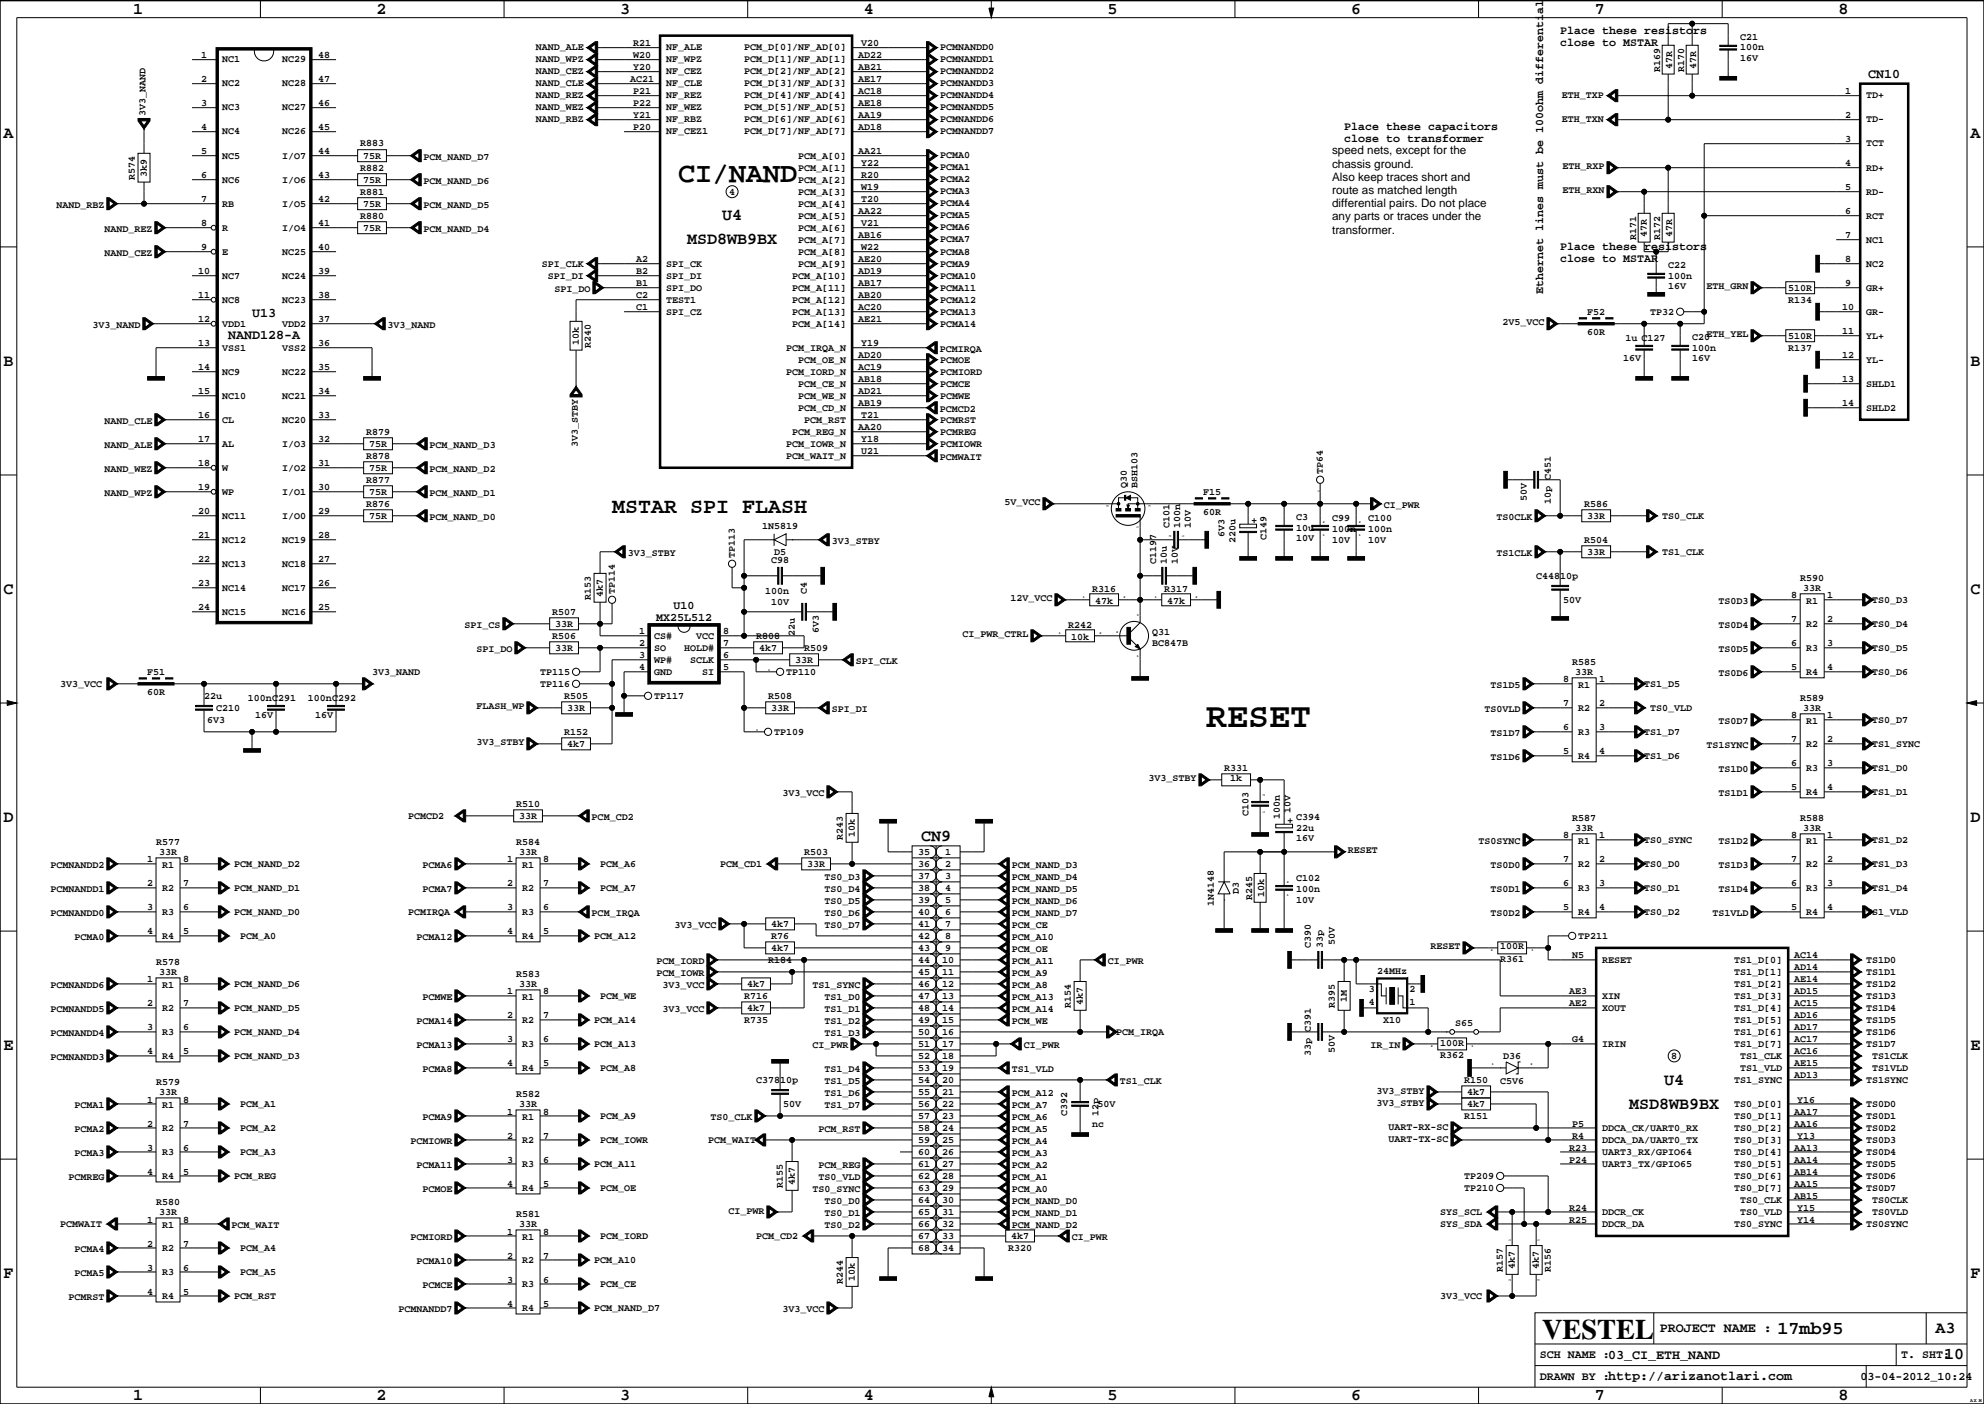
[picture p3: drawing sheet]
<svg xmlns="http://www.w3.org/2000/svg" width="420mm" height="297mm" viewBox="0 0 420 297" stroke-linecap="round" stroke-linejoin="round" font-family="sans-serif">
<defs><g id="words">
<text font-size="7.4" x="255.2" y="153.8">RESET</text>
<g font-size="6">
<text x="143.5" y="38.4">CI/NAND</text>
<text x="326.3" y="283.3">VESTEL</text>
</g>
<text font-size="4.6" x="129.5" y="108.5">MSTAR SPI FLASH</text>
<text font-size="3.9" x="376.1" y="282.1">17mb95</text>
<g font-size="3.5">
<text x="28.1" y="2.9">1</text>
<text x="79.7" y="2.9">2</text>
<text x="131.2" y="2.9">3</text>
<text x="182.8" y="2.9">4</text>
<text x="234.3" y="2.9">5</text>
<text x="285.9" y="2.9">6</text>
<text x="337.4" y="2.9">7</text>
<text x="389" y="2.9">8</text>
<text x=".7" y="29.1">A</text>
<text x="416.9" y="29.1">A</text>
<text x="152.8" y="46.6">U4</text>
<text x="145.4" y="51.7">MSD8WB9BX</text>
<text x=".7" y="77.4">B</text>
<text x="416.9" y="77.4">B</text>
<text x=".7" y="125.6">C</text>
<text x="416.9" y="125.6">C</text>
<text x=".7" y="173.9">D</text>
<text x="416.9" y="173.9">D</text>
<text x="194.9" y="177.9">CN9</text>
<text x=".7" y="222.1">E</text>
<text x="416.9" y="222.1">E</text>
<text x="352.1" y="229.5">U4</text>
<text x="344.7" y="234.5">MSD8WB9BX</text>
<text x=".7" y="270.4">F</text>
<text x="416.9" y="270.4">F</text>
<text x="409.5" y="282">A3</text>
<text x="411.4" y="287.6">10</text>
<text x="28.1" y="296.3">1</text>
<text x="79.7" y="296.3">2</text>
<text x="131.2" y="296.3">3</text>
<text x="182.8" y="296.3">4</text>
<text x="234.3" y="296.3">5</text>
<text x="285.9" y="296.3">6</text>
<text x="337.4" y="296.3">7</text>
<text x="389" y="296.3">8</text>
</g>
<g font-size="2.8">
<text x="395.3" y="16.5">CN10</text>
<text x="48.2" y="71.8">NAND128-A</text>
<text x="53.3" y="67">U13</text>
<text x="351.2" y="281.8">PROJECT NAME :</text>
<text x="340.3" y="287.4">03_CI_ETH_NAND</text>
<text x="340.3" y="292">http://arizanotlari.com</text>
</g>
<g font-size="2.5">
<text x="330.1" y="7.2">Place these resistors</text>
<text x="330.1" y="9.7">close to MSTAR</text>
<text x="284.4" y="27.5">Place these capacitors</text>
<text x="281.9" y="35.5">chassis ground.</text>
<text x="281.9" y="32.7">speed nets, except for the</text>
<text x="284.4" y="30">close to transformer</text>
<text x="281.9" y="41.1">route as matched length</text>
<text x="281.9" y="38.3">Also keep traces short and</text>
<text x="281.9" y="46.6">any parts or traces under the</text>
<text x="281.9" y="43.9">differential pairs. Do not place</text>
<text x="281.9" y="49.4">transformer.</text>
<text x="330.1" y="52.9">Place these resistors</text>
<text x="330.1" y="55.4">close to MSTAR</text>
<text x="326.5" y="62.3" transform="rotate(-90 326.5 62.3)">Ethernet lines must be 100ohm differential</text>
<text x="138.8" y="131.4">MX25L512</text>
<text x="142.5" y="128.9">U10</text>
<text x="325.8" y="287.3">SCH NAME :</text>
<text x="402.2" y="287.3">T. SHT:</text>
<text x="325.8" y="291.9">DRAWN BY :</text>
<text x="393.7" y="291.9">03-04-2012_10:24</text>
</g>
<g font-size="2.1">
<text x="113.4" y="10.7">NAND_ALE</text>
<text x="134" y="9.8">R21</text>
<text x="140.9" y="10.7">NF_ALE</text>
<text x="157.4" y="10.7">PCM_D[0]/NF_AD[0]</text>
<text x="182.2" y="9.8">V20</text>
<text x="199" y="10.7">PCMNANDD0</text>
<text x="368.2" y="8.4">C21</text>
<text x="368.2" y="10.7">100n</text>
<text x="42.5" y="17.4">2</text>
<text x="42.5" y="12.3">1</text>
<text x="47" y="13.2">NC1</text>
<text x="59.7" y="13.2">NC29</text>
<text x="67.3" y="12.3">48</text>
<text x="67.3" y="17.4">47</text>
<text x="113.4" y="13.2">NAND_WPZ</text>
<text x="113.4" y="15.8">NAND_CEZ</text>
<text x="133.3" y="17.4">AC21</text>
<text x="134" y="14.9">Y20</text>
<text x="134" y="12.3">W20</text>
<text x="140.9" y="13.2">NF_WPZ</text>
<text x="140.9" y="15.8">NF_CEZ</text>
<text x="157.4" y="13.2">PCM_D[1]/NF_AD[1]</text>
<text x="157.4" y="15.8">PCM_D[2]/NF_AD[2]</text>
<text x="181.6" y="17.4">AE17</text>
<text x="181.6" y="14.9">AB21</text>
<text x="181.6" y="12.3">AD22</text>
<text x="199" y="13.2">PCMNANDD1</text>
<text x="199" y="15.8">PCMNANDD2</text>
<text x="351.3" y="15.2" transform="rotate(-90 351.3 15.2)">R169</text>
<text x="353.8" y="14.5" transform="rotate(-90 353.8 14.5)">47R</text>
<text x="356.4" y="15.2" transform="rotate(-90 356.4 15.2)">R170</text>
<text x="358.9" y="14.5" transform="rotate(-90 358.9 14.5)">47R</text>
<text x="368.2" y="13">16V</text>
<text x="42.5" y="22.5">3</text>
<text x="47" y="18.3">NC2</text>
<text x="47" y="23.4">NC3</text>
<text x="59.7" y="23.4">NC27</text>
<text x="59.7" y="18.3">NC28</text>
<text x="67.3" y="22.5">46</text>
<text x="113.4" y="18.3">NAND_CLE</text>
<text x="113.4" y="20.8">NAND_REZ</text>
<text x="113.4" y="23.4">NAND_WEZ</text>
<text x="134" y="22.5">P22</text>
<text x="134" y="19.9">P21</text>
<text x="140.9" y="18.3">NF_CLE</text>
<text x="140.9" y="20.8">NF_REZ</text>
<text x="140.9" y="23.4">NF_WEZ</text>
<text x="157.4" y="18.3">PCM_D[3]/NF_AD[3]</text>
<text x="157.4" y="20.8">PCM_D[4]/NF_AD[4]</text>
<text x="157.4" y="23.4">PCM_D[5]/NF_AD[5]</text>
<text x="181.6" y="22.5">AE18</text>
<text x="181.6" y="19.9">AC18</text>
<text x="199" y="18.3">PCMNANDD3</text>
<text x="199" y="20.8">PCMNANDD4</text>
<text x="199" y="23.4">PCMNANDD5</text>
<text x="330.5" y="20.8">ETH_TXP</text>
<text x="390.4" y="19.9">1</text>
<text x="394.9" y="20.8">TD+</text>
<text x="30.8" y="24.6" transform="rotate(-90 30.8 24.6)">3V3_NAND</text>
<text x="42.5" y="27.6">4</text>
<text x="47" y="28.5">NC4</text>
<text x="59.7" y="28.5">NC26</text>
<text x="67.3" y="27.6">45</text>
<text x="113.4" y="25.9">NAND_RBZ</text>
<text x="134" y="27.6">P20</text>
<text x="134" y="25">Y21</text>
<text x="140.9" y="25.9">NF_RBZ</text>
<text x="140.9" y="28.5">NF_CEZ1</text>
<text x="157.4" y="25.9">PCM_D[6]/NF_AD[6]</text>
<text x="157.4" y="28.5">PCM_D[7]/NF_AD[7]</text>
<text x="181.6" y="27.6">AD18</text>
<text x="181.6" y="25">AA19</text>
<text x="199" y="25.9">PCMNANDD6</text>
<text x="199" y="28.4">PCMNANDD7</text>
<text x="330.5" y="25.9">ETH_TXN</text>
<text x="390.4" y="25">2</text>
<text x="394.9" y="25.9">TD-</text>
<text x="42.5" y="32.6">5</text>
<text x="47" y="33.5">NC5</text>
<text x="59.7" y="33.5">I/O7</text>
<text x="67.3" y="32.6">44</text>
<text x="76.2" y="31">R883</text>
<text x="76.8" y="33.5">75R</text>
<text x="89.6" y="33.8">PCM_NAND_D7</text>
<text x="168.9" y="33.5">PCM_A[0]</text>
<text x="181.6" y="32.6">AA21</text>
<text x="182.2" y="35.2">Y22</text>
<text x="199" y="33.5">PCMA0</text>
<text x="330.6" y="35.8">ETH_RXP</text>
<text x="390.4" y="35.2">4</text>
<text x="390.4" y="30.1">3</text>
<text x="394.9" y="31">TCT</text>
<text x="28.5" y="38" transform="rotate(-90 28.5 38)">R574</text>
<text x="31.1" y="37.4" transform="rotate(-90 31.1 37.4)">3k9</text>
<text x="42.5" y="37.7">6</text>
<text x="47" y="38.6">NC6</text>
<text x="59.7" y="38.6">I/O6</text>
<text x="67.3" y="37.7">43</text>
<text x="76.2" y="41.2">R881</text>
<text x="76.2" y="36.1">R882</text>
<text x="76.8" y="38.6">75R</text>
<text x="89.6" y="38.9">PCM_NAND_D6</text>
<text x="154.3" y="41.2">4</text>
<text x="168.9" y="36.1">PCM_A[1]</text>
<text x="168.9" y="38.6">PCM_A[2]</text>
<text x="168.9" y="41.2">PCM_A[3]</text>
<text x="182.2" y="40.3">W19</text>
<text x="182.2" y="37.7">R20</text>
<text x="199" y="36.1">PCMA1</text>
<text x="199" y="38.6">PCMA2</text>
<text x="199" y="41.1">PCMA3</text>
<text x="330.6" y="40.9">ETH_RXN</text>
<text x="390.4" y="40.3">5</text>
<text x="394.9" y="36.1">RD+</text>
<text x="394.9" y="41.2">RD-</text>
<text x="11.9" y="43.9">NAND_RBZ</text>
<text x="42.5" y="47.9">8</text>
<text x="42.5" y="42.8">7</text>
<text x="47" y="43.7">RB</text>
<text x="59.7" y="43.7">I/O5</text>
<text x="67.3" y="42.8">42</text>
<text x="67.3" y="47.9">41</text>
<text x="76.2" y="46.2">R880</text>
<text x="76.8" y="43.7">75R</text>
<text x="89.6" y="43.9">PCM_NAND_D5</text>
<text x="168.9" y="43.7">PCM_A[4]</text>
<text x="168.9" y="46.2">PCM_A[5]</text>
<text x="181.6" y="45.3">AA22</text>
<text x="182.2" y="47.9">V21</text>
<text x="182.2" y="42.8">T20</text>
<text x="199" y="43.7">PCMA4</text>
<text x="199" y="46.2">PCMA5</text>
<text x="390.4" y="45.3">6</text>
<text x="394.9" y="46.2">RCT</text>
<text x="22.1" y="49">NAND_REZ</text>
<text x="42.5" y="53">9</text>
<text x="47" y="48.8">R</text>
<text x="47" y="53.8">E</text>
<text x="59.7" y="53.8">NC25</text>
<text x="59.7" y="48.8">I/O4</text>
<text x="67.3" y="53">40</text>
<text x="76.8" y="48.8">75R</text>
<text x="89.6" y="49">PCM_NAND_D4</text>
<text x="168.9" y="48.8">PCM_A[6]</text>
<text x="168.9" y="51.3">PCM_A[7]</text>
<text x="168.9" y="53.8">PCM_A[8]</text>
<text x="181.6" y="50.4">AB16</text>
<text x="182.2" y="53">W22</text>
<text x="199" y="48.8">PCMA6</text>
<text x="199" y="51.3">PCMA7</text>
<text x="199" y="53.8">PCMA8</text>
<text x="346.2" y="50.7" transform="rotate(-90 346.2 50.7)">R171</text>
<text x="348.5" y="50.1" transform="rotate(-90 348.5 50.1)">47R</text>
<text x="351.3" y="50.7" transform="rotate(-90 351.3 50.7)">R172</text>
<text x="353.8" y="50.1" transform="rotate(-90 353.8 50.1)">47R</text>
<text x="390.4" y="50.4">7</text>
<text x="394.9" y="51.3">NC1</text>
<text x="22.1" y="54.1">NAND_CEZ</text>
<text x="41.9" y="58">10</text>
<text x="47" y="58.9">NC7</text>
<text x="59.7" y="58.9">NC24</text>
<text x="67.3" y="58">39</text>
<text x="114.7" y="56.4">SPI_CLK</text>
<text x="115.9" y="58.9">SPI_DI</text>
<text x="134.6" y="58">B2</text>
<text x="134.6" y="55.5">A2</text>
<text x="140.9" y="56.4">SPI_CK</text>
<text x="140.9" y="58.9">SPI_DI</text>
<text x="167.6" y="58.9">PCM_A[10]</text>
<text x="168.9" y="56.4">PCM_A[9]</text>
<text x="181.6" y="58">AD19</text>
<text x="181.6" y="55.5">AE20</text>
<text x="199" y="56.4">PCMA9</text>
<text x="199" y="58.9">PCMA10</text>
<text x="353" y="56.6">C22</text>
<text x="353" y="58.9">100n</text>
<text x="390.4" y="55.5">8</text>
<text x="394.9" y="56.4">NC2</text>
<text x="41.9" y="63.1">11</text>
<text x="47" y="64">NC8</text>
<text x="59.7" y="64">NC23</text>
<text x="67.3" y="63.1">38</text>
<text x="117.3" y="61.7">SPI_DO</text>
<text x="134.6" y="65.7">C1</text>
<text x="134.6" y="63.1">C2</text>
<text x="134.6" y="60.6">B1</text>
<text x="140.9" y="61.5">SPI_DO</text>
<text x="140.9" y="64">TEST1</text>
<text x="167.6" y="61.5">PCM_A[11]</text>
<text x="167.6" y="64">PCM_A[12]</text>
<text x="181.6" y="65.7">AC20</text>
<text x="181.6" y="63.1">AB20</text>
<text x="181.6" y="60.6">AB17</text>
<text x="199" y="61.5">PCMA11</text>
<text x="199" y="64">PCMA12</text>
<text x="353" y="61.2">16V</text>
<text x="361.1" y="61.2">ETH_GRN</text>
<text x="378.4" y="64">R134</text>
<text x="378.4" y="61.5">510R</text>
<text x="389.8" y="65.7">10</text>
<text x="390.4" y="60.6">9</text>
<text x="394.9" y="61.5">GR+</text>
<text x="19.6" y="69.3">3V3_NAND</text>
<text x="41.9" y="68.2">12</text>
<text x="47" y="69.1">VDD1</text>
<text x="59.7" y="69.1">VDD2</text>
<text x="67.3" y="68.2">37</text>
<text x="82" y="69.3">3V3_NAND</text>
<text x="140.9" y="66.5">SPI_CZ</text>
<text x="167.6" y="66.5">PCM_A[13]</text>
<text x="167.6" y="69.1">PCM_A[14]</text>
<text x="181.6" y="68.2">AE21</text>
<text x="199" y="66.5">PCMA13</text>
<text x="199" y="69.1">PCMA14</text>
<text x="317.9" y="68.8">2V5_VCC</text>
<text x="335.8" y="70.9">60R</text>
<text x="335.8" y="66.5">F52</text>
<text x="349.2" y="66.5">TP32</text>
<text x="358.1" y="71.9">C20ETH_YEL</text>
<text x="378.4" y="71.6">510R</text>
<text x="389.8" y="70.7">11</text>
<text x="394.9" y="66.5">GR-</text>
<text x="394.9" y="71.6">YL+</text>
<text x="41.9" y="73.3">13</text>
<text x="47" y="74.2">VSS1</text>
<text x="59.7" y="74.2">VSS2</text>
<text x="67.3" y="73.3">36</text>
<text x="122.5" y="72.9" transform="rotate(-90 122.5 72.9)">10k</text>
<text x="125" y="73.6" transform="rotate(-90 125 73.6)">R240</text>
<text x="166.3" y="74.2">PCM_IRQA_N</text>
<text x="168.9" y="76.7">PCM_OE_N</text>
<text x="181.6" y="75.8">AD20</text>
<text x="182.2" y="73.3">Y19</text>
<text x="198.8" y="74.4">PCMIRQA</text>
<text x="199" y="76.7">PCMOE</text>
<text x="343.5" y="76.4">16V</text>
<text x="344" y="72.1">1u C127</text>
<text x="358.1" y="76.5">16V</text>
<text x="358.1" y="74.2">100n</text>
<text x="378.4" y="74.2">R137</text>
<text x="389.8" y="75.8">12</text>
<text x="394.9" y="76.7">YL-</text>
<text x="41.9" y="83.4">15</text>
<text x="41.9" y="78.3">14</text>
<text x="47" y="79.2">NC9</text>
<text x="59.7" y="79.2">NC22</text>
<text x="67.3" y="78.3">35</text>
<text x="67.3" y="83.4">34</text>
<text x="166.3" y="79.2">PCM_IORD_N</text>
<text x="168.9" y="81.8">PCM_CE_N</text>
<text x="181.6" y="83.4">AD21</text>
<text x="181.6" y="80.9">AB18</text>
<text x="181.6" y="78.3">AC19</text>
<text x="199" y="79.2">PCMIORD</text>
<text x="199" y="81.8">PCMCE</text>
<text x="389.8" y="80.9">13</text>
<text x="394.9" y="81.8">SHLD1</text>
<text x="22.1" y="89.7">NAND_CLE</text>
<text x="41.9" y="88.5">16</text>
<text x="47" y="84.3">NC10</text>
<text x="47" y="89.4">CL</text>
<text x="59.7" y="89.4">NC20</text>
<text x="59.7" y="84.3">NC21</text>
<text x="67.3" y="88.5">33</text>
<text x="168.9" y="84.3">PCM_WE_N</text>
<text x="168.9" y="86.9">PCM_CD_N</text>
<text x="170.1" y="89.4">PCM_RST</text>
<text x="181.6" y="86">AB19</text>
<text x="182.2" y="88.5">T21</text>
<text x="198.8" y="87.1">PCMCD2</text>
<text x="199" y="84.3">PCMWE</text>
<text x="199" y="89.4">PCMRST</text>
<text x="389.8" y="86">14</text>
<text x="394.9" y="86.9">SHLD2</text>
<text x="22.1" y="94.7">NAND_ALE</text>
<text x="41.9" y="93.6">17</text>
<text x="47" y="94.5">AL</text>
<text x="59.7" y="94.5">I/O3</text>
<text x="67.3" y="93.6">32</text>
<text x="77.5" y="91.9">R879</text>
<text x="78.1" y="94.5">75R</text>
<text x="90.9" y="94.7">PCM_NAND_D3</text>
<text x="122.2" y="94.6" transform="rotate(-90 122.2 94.6)">3V3_STBY</text>
<text x="166.3" y="94.5">PCM_IOWR_N</text>
<text x="167.6" y="91.9">PCM_REG_N</text>
<text x="181.6" y="91">AA20</text>
<text x="182.2" y="93.6">Y18</text>
<text x="199" y="91.9">PCMREG</text>
<text x="199" y="94.5">PCMIOWR</text>
<text x="22.1" y="99.8">NAND_WEZ</text>
<text x="41.9" y="98.7">18</text>
<text x="47" y="99.6">W</text>
<text x="59.7" y="99.6">I/O2</text>
<text x="67.3" y="98.7">31</text>
<text x="77.5" y="97">R878</text>
<text x="78.1" y="99.6">75R</text>
<text x="90.9" y="99.8">PCM_NAND_D2</text>
<text x="166.3" y="97">PCM_WAIT_N</text>
<text x="182.2" y="96.1">U21</text>
<text x="198.8" y="97.3">PCMWAIT</text>
<text x="279.9" y="100.2" transform="rotate(-90 279.9 100.2)">TP64</text>
<text x="22.1" y="104.9">NAND_WPZ</text>
<text x="41.9" y="103.7">19</text>
<text x="47" y="104.6">WP</text>
<text x="59.7" y="104.6">I/O1</text>
<text x="67.3" y="103.7">30</text>
<text x="77.5" y="107.2">R876</text>
<text x="77.5" y="102.1">R877</text>
<text x="78.1" y="104.6">75R</text>
<text x="90.9" y="104.9">PCM_NAND_D1</text>
<text x="212.5" y="106.9">5V_VCC</text>
<text x="238.4" y="103.3" transform="rotate(-90 238.4 103.3)">Q30</text>
<text x="240.7" y="103.3" transform="rotate(-90 240.7 103.3)">BSH103</text>
<text x="254.6" y="104.6">F15</text>
<text x="292.8" y="107.4">CI_PWR</text>
<text x="323.1" y="105.9" transform="rotate(-90 323.1 105.9)">50V</text>
<text x="328.2" y="106.6" transform="rotate(-90 328.2 106.6)">10p C451</text>
<text x="335.2" y="107.2">R586</text>
<text x="41.9" y="113.9">21</text>
<text x="41.9" y="108.8">20</text>
<text x="47" y="109.7">NC11</text>
<text x="59.7" y="109.7">I/O0</text>
<text x="67.3" y="108.8">29</text>
<text x="67.3" y="113.9">28</text>
<text x="78.1" y="109.7">75R</text>
<text x="90.9" y="110">PCM_NAND_D0</text>
<text x="161.3" y="112">1N5819</text>
<text x="247.4" y="111.7" transform="rotate(-90 247.4 111.7)">C101</text>
<text x="249.7" y="111.7" transform="rotate(-90 249.7 111.7)">100n</text>
<text x="252" y="111.7" transform="rotate(-90 252 111.7)">10V</text>
<text x="254.6" y="109">60R</text>
<text x="259.1" y="113.6" transform="rotate(-90 259.1 113.6)">6V3</text>
<text x="274.3" y="112.3">10u</text>
<text x="274.3" y="110">C3</text>
<text x="281.9" y="112.5">100n</text>
<text x="281.9" y="110.2">C99</text>
<text x="289.5" y="110.2">C100</text>
<text x="289.5" y="112.5">100n</text>
<text x="316.7" y="110">TS0CLK</text>
<text x="335.8" y="109.7">33R</text>
<text x="351.7" y="109.7">TS0_CLK</text>
<text x="41.9" y="119">22</text>
<text x="47" y="114.8">NC12</text>
<text x="47" y="119.9">NC13</text>
<text x="59.7" y="119.9">NC18</text>
<text x="59.7" y="114.8">NC19</text>
<text x="67.3" y="119">27</text>
<text x="132.8" y="117.6">3V3_STBY</text>
<text x="155.5" y="118" transform="rotate(-90 155.5 118)">TP113</text>
<text x="163.2" y="119.1">C98</text>
<text x="163.8" y="117.3">D5</text>
<text x="176" y="115">3V3_STBY</text>
<text x="244.6" y="119.3" transform="rotate(-90 244.6 119.3)">C1197</text>
<text x="246.9" y="119.3" transform="rotate(-90 246.9 119.3)">10u</text>
<text x="249.2" y="119.3" transform="rotate(-90 249.2 119.3)">10V</text>
<text x="261.4" y="114.8" transform="rotate(-90 261.4 114.8)">220u</text>
<text x="268" y="114.2" transform="rotate(-90 268 114.2)">C149</text>
<text x="274.3" y="114.5">10V</text>
<text x="281.9" y="114.8">10V</text>
<text x="289.5" y="114.8">10V</text>
<text x="316.7" y="117.6">TS1CLK</text>
<text x="335.2" y="114.8">R504</text>
<text x="335.8" y="117.3">33R</text>
<text x="351.7" y="117.3">TS1_CLK</text>
<text x="41.9" y="124.1">23</text>
<text x="47" y="125">NC14</text>
<text x="59.7" y="125">NC17</text>
<text x="67.3" y="124.1">26</text>
<text x="130.1" y="125.6" transform="rotate(-90 130.1 125.6)">TP114</text>
<text x="161.9" y="125.7">100n</text>
<text x="170.7" y="125.6" transform="rotate(-90 170.7 125.6)">C4</text>
<text x="231.1" y="125.2">R316</text>
<text x="246.3" y="125.2">R317</text>
<text x="325" y="122.4">C44810p</text>
<text x="380.9" y="122.9">R590</text>
<text x="381.5" y="125">33R</text>
<text x="41.9" y="129.1">24</text>
<text x="47" y="130">NC15</text>
<text x="59.7" y="130">NC16</text>
<text x="67.3" y="129.1">25</text>
<text x="116.8" y="130">R507</text>
<text x="125" y="126.9" transform="rotate(-90 125 126.9)">R153</text>
<text x="127.6" y="126.3" transform="rotate(-90 127.6 126.3)">4k7</text>
<text x="163.2" y="128">10V</text>
<text x="213.8" y="127.2">12V_VCC</text>
<text x="231.7" y="127.7">47k</text>
<text x="247" y="127.7">47k</text>
<text x="330.8" y="127.5">50V</text>
<text x="363.6" y="127.7">TS0D3</text>
<text x="379" y="126.6">8</text>
<text x="379" y="131.7">7</text>
<text x="382.2" y="127.7">R1</text>
<text x="386.6" y="131.7">2</text>
<text x="386.6" y="126.6">1</text>
<text x="396.1" y="127.5">TS0_D3</text>
<text x="98.3" y="132.8">SPI_CS</text>
<text x="100.8" y="137.9">SPI_DO</text>
<text x="116.8" y="135.1">R506</text>
<text x="117.4" y="137.7">33R</text>
<text x="117.4" y="132.6">33R</text>
<text x="135.2" y="134.2">1</text>
<text x="135.2" y="136.8">2</text>
<text x="138.4" y="137.7">SO</text>
<text x="138.4" y="135.1">CS#</text>
<text x="144.7" y="137.7">HOLD#</text>
<text x="147.3" y="135.1">VCC</text>
<text x="153" y="136.8">7</text>
<text x="153" y="134.2">8</text>
<text x="160" y="135.1">R808</text>
<text x="160.6" y="137.7">4k7</text>
<text x="168.2" y="134.5" transform="rotate(-90 168.2 134.5)">22u</text>
<text x="170.1" y="137.7">R509</text>
<text x="173.3" y="133.9" transform="rotate(-90 173.3 133.9)">6V3</text>
<text x="203.7" y="134.9">CI_PWR_CTRL</text>
<text x="226" y="132.8">R242</text>
<text x="226.6" y="135.4">10k</text>
<text x="243.8" y="136.6">BC847B</text>
<text x="243.8" y="134.3">Q31</text>
<text x="363.6" y="132.8">TS0D4</text>
<text x="363.6" y="137.9">TS0D5</text>
<text x="379" y="136.8">6</text>
<text x="382.2" y="137.7">R3</text>
<text x="382.2" y="132.6">R2</text>
<text x="386.6" y="136.8">3</text>
<text x="396.1" y="132.6">TS0_D4</text>
<text x="396.1" y="137.7">TS0_D5</text>
<text x="31.1" y="142.7">F51</text>
<text x="78.7" y="142.7">3V3_NAND</text>
<text x="114.3" y="142.7">TP115</text>
<text x="135.2" y="139.3">3</text>
<text x="135.2" y="141.8">4</text>
<text x="138.4" y="142.7">GND</text>
<text x="138.4" y="140.2">WP#</text>
<text x="146" y="140.2">SCLK</text>
<text x="148.6" y="142.7">SI</text>
<text x="153" y="141.8">5</text>
<text x="153" y="139.3">6</text>
<text x="166.3" y="142.7">TP110</text>
<text x="168.2" y="140.2">33R</text>
<text x="181.1" y="140.4">SPI_CLK</text>
<text x="332.7" y="140.7">R585</text>
<text x="333.3" y="142.7">33R</text>
<text x="363.6" y="143">TS0D6</text>
<text x="379" y="141.8">5</text>
<text x="382.2" y="142.7">R4</text>
<text x="386.6" y="141.8">4</text>
<text x="396.1" y="142.7">TS0_D6</text>
<text x="12.7" y="145.3">3V3_VCC</text>
<text x="31.1" y="147">60R</text>
<text x="43.2" y="147.8">22u</text>
<text x="52.4" y="148.3">100nC291</text>
<text x="65.1" y="148.3">100nC292</text>
<text x="114.3" y="145.3">TP116</text>
<text x="119.4" y="147.8">R505</text>
<text x="138.4" y="147.8">TP117</text>
<text x="162.5" y="147.8">R508</text>
<text x="315.4" y="145.5">TS1D5</text>
<text x="330.8" y="144.4">8</text>
<text x="330.8" y="149.5">7</text>
<text x="333.9" y="145.5">R1</text>
<text x="338.4" y="149.5">2</text>
<text x="338.4" y="144.4">1</text>
<text x="347.9" y="145.3">TS1_D5</text>
<text x="380.9" y="148.3">R589</text>
<text x="43.8" y="152.9">6V3</text>
<text x="45.7" y="150.3">C210</text>
<text x="54" y="152">16V</text>
<text x="66.7" y="152">16V</text>
<text x="100.8" y="150.1">FLASH_WP</text>
<text x="119.4" y="155.4">R152</text>
<text x="120" y="150.3">33R</text>
<text x="163.2" y="150.3">33R</text>
<text x="163.8" y="155.4">TP109</text>
<text x="176" y="150.6">SPI_DI</text>
<text x="314.1" y="150.6">TS0VLD</text>
<text x="315.4" y="155.7">TS1D7</text>
<text x="330.8" y="154.5">6</text>
<text x="333.9" y="155.4">R3</text>
<text x="333.9" y="150.3">R2</text>
<text x="338.4" y="154.5">3</text>
<text x="347.9" y="155.4">TS1_D7</text>
<text x="349.2" y="150.3">TS0_VLD</text>
<text x="363.6" y="153.1">TS0D7</text>
<text x="379" y="152">8</text>
<text x="381.5" y="150.3">33R</text>
<text x="382.2" y="153.1">R1</text>
<text x="386.6" y="152">1</text>
<text x="396.1" y="152.9">TS0_D7</text>
<text x="100.8" y="157.7">3V3_STBY</text>
<text x="120" y="158">4k7</text>
<text x="315.4" y="160.8">TS1D6</text>
<text x="330.8" y="159.6">5</text>
<text x="333.9" y="160.5">R4</text>
<text x="338.4" y="159.6">4</text>
<text x="347.9" y="160.5">TS1_D6</text>
<text x="361.1" y="158.2">TS1SYNC</text>
<text x="379" y="157.1">7</text>
<text x="382.2" y="158">R2</text>
<text x="386.6" y="157.1">2</text>
<text x="396.1" y="158">TS1_SYNC</text>
<text x="243" y="165.3">3V3_STBY</text>
<text x="259" y="163">R331</text>
<text x="260.3" y="165.3">1k</text>
<text x="363.6" y="163.3">TS1D0</text>
<text x="379" y="162.1">6</text>
<text x="379" y="167.2">5</text>
<text x="382.2" y="163">R3</text>
<text x="386.6" y="167.2">4</text>
<text x="386.6" y="162.1">3</text>
<text x="396.1" y="163">TS1_D0</text>
<text x="86.3" y="173.2">PCMCD2</text>
<text x="109.2" y="170.7">R510</text>
<text x="109.8" y="173.2">33R</text>
<text x="125.2" y="173.5">PCM_CD2</text>
<text x="165.6" y="168.4">3V3_VCC</text>
<text x="264.2" y="172.6" transform="rotate(-90 264.2 172.6)">C103</text>
<text x="270.8" y="173.2" transform="rotate(-90 270.8 173.2)">100n</text>
<text x="273.1" y="172" transform="rotate(-90 273.1 172)">10V</text>
<text x="274.3" y="173.5">C394</text>
<text x="332.7" y="173.7">R587</text>
<text x="363.6" y="168.4">TS1D1</text>
<text x="380.9" y="173.7">R588</text>
<text x="382.2" y="168.1">R4</text>
<text x="396.1" y="168.1">TS1_D1</text>
<text x="33" y="178.8">R577</text>
<text x="109.2" y="178.8">R584</text>
<text x="178.4" y="177.7" transform="rotate(-90 178.4 177.7)">R243</text>
<text x="180.9" y="177.1" transform="rotate(-90 180.9 177.1)">10k</text>
<text x="274.3" y="175.7">22u</text>
<text x="274.3" y="178">16V</text>
<text x="312.9" y="178.5">TS0SYNC</text>
<text x="330.8" y="177.4">8</text>
<text x="333.3" y="175.7">33R</text>
<text x="333.9" y="178.5">R1</text>
<text x="338.4" y="177.4">1</text>
<text x="347.9" y="178.3">TS0_SYNC</text>
<text x="363.6" y="178.5">TS1D2</text>
<text x="379" y="177.4">8</text>
<text x="381.5" y="175.7">33R</text>
<text x="382.2" y="178.5">R1</text>
<text x="386.6" y="177.4">1</text>
<text x="396.1" y="178.3">TS1_D2</text>
<text x="10.7" y="183.6">PCMNANDD2</text>
<text x="31.1" y="182.5">1</text>
<text x="33.6" y="180.8">33R</text>
<text x="34.3" y="183.6">R1</text>
<text x="38.7" y="182.5">8</text>
<text x="49.5" y="183.4">PCM_NAND_D2</text>
<text x="89.4" y="183.6">PCMA6</text>
<text x="107.3" y="182.5">1</text>
<text x="109.8" y="180.8">33R</text>
<text x="110.5" y="183.6">R1</text>
<text x="114.9" y="182.5">8</text>
<text x="127" y="183.4">PCM_A6</text>
<text x="152.4" y="183.4">PCM_CD1</text>
<text x="170.1" y="180.8">R503</text>
<text x="170.8" y="183.4">33R</text>
<text x="194.3" y="185.9">37</text>
<text x="194.3" y="183.4">36</text>
<text x="194.3" y="180.8">35</text>
<text x="200" y="185.9">3</text>
<text x="200" y="183.4">2</text>
<text x="200" y="180.8">1</text>
<text x="214.1" y="183.6">PCM_NAND_D3</text>
<text x="285.2" y="180.6">RESET</text>
<text x="315.4" y="183.6">TS0D0</text>
<text x="330.8" y="182.5">7</text>
<text x="333.9" y="183.4">R2</text>
<text x="338.4" y="182.5">2</text>
<text x="347.9" y="183.4">TS0_D0</text>
<text x="363.6" y="183.6">TS1D3</text>
<text x="379" y="182.5">7</text>
<text x="382.2" y="183.4">R2</text>
<text x="386.6" y="182.5">2</text>
<text x="396.1" y="183.4">TS1_D3</text>
<text x="10.7" y="188.7">PCMNANDD1</text>
<text x="31.1" y="187.5">2</text>
<text x="34.3" y="188.4">R2</text>
<text x="38.7" y="187.5">7</text>
<text x="49.5" y="188.4">PCM_NAND_D1</text>
<text x="89.4" y="188.7">PCMA7</text>
<text x="107.3" y="187.5">2</text>
<text x="110.5" y="188.4">R2</text>
<text x="114.9" y="187.5">7</text>
<text x="127" y="188.4">PCM_A7</text>
<text x="174.5" y="186.2">TS0_D3</text>
<text x="174.5" y="188.7">TS0_D4</text>
<text x="174.5" y="191.2">TS0_D5</text>
<text x="194.3" y="191">39</text>
<text x="194.3" y="188.4">38</text>
<text x="200" y="191">5</text>
<text x="200" y="188.4">4</text>
<text x="214.1" y="186.2">PCM_NAND_D4</text>
<text x="214.1" y="188.7">PCM_NAND_D5</text>
<text x="214.1" y="191.2">PCM_NAND_D6</text>
<text x="256.8" y="191.7" transform="rotate(-90 256.8 191.7)">1N4148</text>
<text x="262.2" y="189.1" transform="rotate(-90 262.2 189.1)">D3</text>
<text x="264.9" y="190.4" transform="rotate(-90 264.9 190.4)">R245</text>
<text x="267.5" y="189.7" transform="rotate(-90 267.5 189.7)">10k</text>
<text x="274.3" y="186.4">C102</text>
<text x="274.3" y="188.7">100n</text>
<text x="274.3" y="191">10V</text>
<text x="315.4" y="188.7">TS0D1</text>
<text x="330.8" y="187.5">6</text>
<text x="333.9" y="188.4">R3</text>
<text x="338.4" y="187.5">3</text>
<text x="347.9" y="188.4">TS0_D1</text>
<text x="363.6" y="188.7">TS1D4</text>
<text x="379" y="187.5">6</text>
<text x="382.2" y="188.4">R3</text>
<text x="386.6" y="187.5">3</text>
<text x="396.1" y="188.4">TS1_D4</text>
<text x="10.7" y="193.8">PCMNANDD0</text>
<text x="31.1" y="192.6">3</text>
<text x="31.1" y="197.7">4</text>
<text x="34.3" y="193.5">R3</text>
<text x="38.7" y="197.7">5</text>
<text x="38.7" y="192.6">6</text>
<text x="49.5" y="193.5">PCM_NAND_D0</text>
<text x="86.3" y="193.5">PCMIRQA</text>
<text x="107.3" y="192.6">3</text>
<text x="107.3" y="197.7">4</text>
<text x="110.5" y="193.5">R3</text>
<text x="114.9" y="197.7">5</text>
<text x="114.9" y="192.6">6</text>
<text x="125.2" y="193.8">PCM_IRQA</text>
<text x="142.7" y="196.3">3V3_VCC</text>
<text x="163.2" y="196.1">4k7</text>
<text x="174.5" y="193.8">TS0_D6</text>
<text x="174.5" y="196.3">TS0_D7</text>
<text x="194.3" y="196.1">41</text>
<text x="194.3" y="193.5">40</text>
<text x="200" y="196.1">7</text>
<text x="200" y="193.5">6</text>
<text x="214.1" y="193.8">PCM_NAND_D7</text>
<text x="214.1" y="196.3">PCM_CE</text>
<text x="315.4" y="193.8">TS0D2</text>
<text x="330.8" y="192.6">5</text>
<text x="333.9" y="193.5">R4</text>
<text x="338.4" y="192.6">4</text>
<text x="347.9" y="193.5">TS0_D2</text>
<text x="362.4" y="193.8">TS1VLD</text>
<text x="379" y="192.6">5</text>
<text x="382.2" y="193.5">R4</text>
<text x="386.6" y="192.6">4</text>
<text x="394.9" y="193.5">TS1_VLD</text>
<text x="15.7" y="198.9">PCMA0</text>
<text x="34.3" y="198.6">R4</text>
<text x="50.8" y="198.6">PCM_A0</text>
<text x="88.1" y="198.9">PCMA12</text>
<text x="110.5" y="198.6">R4</text>
<text x="125.7" y="198.6">PCM_A12</text>
<text x="138.9" y="203.9">PCM_IORD</text>
<text x="162.5" y="203.7">R184</text>
<text x="163.2" y="198.6">R76</text>
<text x="163.2" y="201.1">4k7</text>
<text x="194.3" y="203.7">44</text>
<text x="194.3" y="201.1">43</text>
<text x="194.3" y="198.6">42</text>
<text x="199.3" y="203.7">10</text>
<text x="200" y="201.1">9</text>
<text x="200" y="198.6">8</text>
<text x="214.1" y="198.9">PCM_A10</text>
<text x="214.1" y="203.9">PCM_A11</text>
<text x="214.1" y="201.4">PCM_OE</text>
<text x="234.4" y="203.9">CI_PWR</text>
<text x="277.4" y="200.5" transform="rotate(-90 277.4 200.5)">C390</text>
<text x="279.9" y="200.5" transform="rotate(-90 279.9 200.5)">33p</text>
<text x="282.5" y="199.9" transform="rotate(-90 282.5 199.9)">50V</text>
<text x="302.7" y="200.9">RESET</text>
<text x="317.4" y="203.4">R361</text>
<text x="317.4" y="200.9">100R</text>
<text x="332.7" y="202.8">N5</text>
<text x="333.9" y="198.6">TP211</text>
<text x="339" y="203.7">RESET</text>
<text x="366.9" y="203.7">TS1_D[0]</text>
<text x="379.6" y="202.8">AC14</text>
<text x="394.9" y="203.7">TS1D0</text>
<text x="10.7" y="209">PCMNANDD6</text>
<text x="31.1" y="207.9">1</text>
<text x="33" y="204.2">R578</text>
<text x="33.6" y="206.2">33R</text>
<text x="34.3" y="209">R1</text>
<text x="38.7" y="207.9">8</text>
<text x="49.5" y="208.8">PCM_NAND_D6</text>
<text x="109.2" y="206.7">R583</text>
<text x="109.8" y="208.8">33R</text>
<text x="138.9" y="206.5">PCM_IOWR</text>
<text x="140.2" y="209">3V3_VCC</text>
<text x="158.1" y="208.8">4k7</text>
<text x="171.9" y="209">TS1_SYNC</text>
<text x="194.3" y="208.8">46</text>
<text x="194.3" y="206.2">45</text>
<text x="199.3" y="208.8">12</text>
<text x="199.3" y="206.2">11</text>
<text x="214.1" y="206.5">PCM_A9</text>
<text x="214.1" y="209">PCM_A8</text>
<text x="289.6" y="209.8">3</text>
<text x="291.4" y="206">24MHz</text>
<text x="298.3" y="209.8">2</text>
<text x="366.9" y="206.2">TS1_D[1]</text>
<text x="366.9" y="208.8">TS1_D[2]</text>
<text x="379.6" y="207.9">AE14</text>
<text x="379.6" y="205.3">AD14</text>
<text x="394.9" y="208.8">TS1D2</text>
<text x="394.9" y="206.2">TS1D1</text>
<text x="10.7" y="214.1">PCMNANDD5</text>
<text x="31.1" y="212.9">2</text>
<text x="34.3" y="213.8">R2</text>
<text x="38.7" y="212.9">7</text>
<text x="49.5" y="213.8">PCM_NAND_D5</text>
<text x="89.4" y="211.5">PCMWE</text>
<text x="107.3" y="210.4">1</text>
<text x="107.3" y="215.5">2</text>
<text x="110.5" y="211.5">R1</text>
<text x="114.9" y="215.5">7</text>
<text x="114.9" y="210.4">8</text>
<text x="127" y="211.3">PCM_WE</text>
<text x="140.2" y="214.1">3V3_VCC</text>
<text x="157.4" y="211.3">R716</text>
<text x="158.1" y="213.8">4k7</text>
<text x="174.5" y="211.5">TS1_D0</text>
<text x="174.5" y="214.1">TS1_D1</text>
<text x="194.3" y="213.8">48</text>
<text x="194.3" y="211.3">47</text>
<text x="199.3" y="213.8">14</text>
<text x="199.3" y="211.3">13</text>
<text x="214.1" y="211.5">PCM_A13</text>
<text x="214.1" y="214.1">PCM_A14</text>
<text x="226.6" y="213.2" transform="rotate(-90 226.6 213.2)">R154</text>
<text x="229.1" y="212.6" transform="rotate(-90 229.1 212.6)">4k7</text>
<text x="282.5" y="213.2" transform="rotate(-90 282.5 213.2)">R395</text>
<text x="285" y="212" transform="rotate(-90 285 212)">1M</text>
<text x="289.6" y="212.6">4</text>
<text x="298.3" y="212.6">1</text>
<text x="332" y="212.9">AE2</text>
<text x="332" y="210.4">AE3</text>
<text x="339" y="211.3">XIN</text>
<text x="339" y="213.8">XOUT</text>
<text x="366.9" y="211.3">TS1_D[3]</text>
<text x="366.9" y="213.8">TS1_D[4]</text>
<text x="379.6" y="215.5">AD16</text>
<text x="379.6" y="212.9">AC15</text>
<text x="379.6" y="210.4">AD15</text>
<text x="394.9" y="213.8">TS1D4</text>
<text x="394.9" y="211.3">TS1D3</text>
<text x="10.7" y="219.2">PCMNANDD4</text>
<text x="31.1" y="218">3</text>
<text x="34.3" y="218.9">R3</text>
<text x="38.7" y="218">6</text>
<text x="49.5" y="218.9">PCM_NAND_D4</text>
<text x="88.1" y="216.6">PCMA14</text>
<text x="88.1" y="221.7">PCMA13</text>
<text x="107.3" y="220.6">3</text>
<text x="110.5" y="221.5">R3</text>
<text x="110.5" y="216.4">R2</text>
<text x="114.9" y="220.6">6</text>
<text x="125.7" y="216.4">PCM_A14</text>
<text x="125.7" y="221.5">PCM_A13</text>
<text x="157.4" y="216.4">R735</text>
<text x="171.9" y="221.7">CI_PWR</text>
<text x="174.5" y="216.6">TS1_D2</text>
<text x="174.5" y="219.2">TS1_D3</text>
<text x="194.3" y="221.5">51</text>
<text x="194.3" y="218.9">50</text>
<text x="194.3" y="216.4">49</text>
<text x="199.3" y="221.5">17</text>
<text x="199.3" y="218.9">16</text>
<text x="199.3" y="216.4">15</text>
<text x="214.1" y="216.6">PCM_WE</text>
<text x="216.6" y="221.7">CI_PWR</text>
<text x="236.2" y="218.9">PCM_IRQA</text>
<text x="290" y="221.7">IR_IN</text>
<text x="292.7" y="216.4">X10</text>
<text x="304.7" y="221.2">100R</text>
<text x="307.9" y="217.1">S65</text>
<text x="332.7" y="220.6">G4</text>
<text x="339" y="221.5">IRIN</text>
<text x="366.9" y="216.4">TS1_D[5]</text>
<text x="366.9" y="218.9">TS1_D[6]</text>
<text x="366.9" y="221.5">TS1_D[7]</text>
<text x="379.6" y="220.6">AC17</text>
<text x="379.6" y="218">AD17</text>
<text x="394.9" y="221.5">TS1D7</text>
<text x="394.9" y="218.9">TS1D6</text>
<text x="394.9" y="216.4">TS1D5</text>
<text x="10.7" y="224.2">PCMNANDD3</text>
<text x="31.1" y="223.1">4</text>
<text x="34.3" y="224">R4</text>
<text x="38.7" y="223.1">5</text>
<text x="49.5" y="224">PCM_NAND_D3</text>
<text x="89.4" y="226.8">PCMA8</text>
<text x="107.3" y="225.6">4</text>
<text x="110.5" y="226.5">R4</text>
<text x="114.9" y="225.6">5</text>
<text x="127" y="226.5">PCM_A8</text>
<text x="174.5" y="226.8">TS1_D4</text>
<text x="194.3" y="226.5">53</text>
<text x="194.3" y="224">52</text>
<text x="199.3" y="226.5">19</text>
<text x="199.3" y="224">18</text>
<text x="214.1" y="226.8">TS1_VLD</text>
<text x="277.4" y="223.4" transform="rotate(-90 277.4 223.4)">33p C391</text>
<text x="282.5" y="222.8" transform="rotate(-90 282.5 222.8)">50V</text>
<text x="304.7" y="223.7">R362</text>
<text x="318.1" y="224">D36</text>
<text x="353.6" y="224">8</text>
<text x="368.2" y="224">TS1_CLK</text>
<text x="368.2" y="226.5">TS1_VLD</text>
<text x="379.6" y="225.6">AE15</text>
<text x="379.6" y="223.1">AC16</text>
<text x="396.1" y="226.5">TS1VLD</text>
<text x="396.1" y="224">TS1CLK</text>
<text x="31.1" y="233.3">1</text>
<text x="33" y="229.6">R579</text>
<text x="33.6" y="231.6">33R</text>
<text x="38.7" y="233.3">8</text>
<text x="109.2" y="232.1">R582</text>
<text x="160" y="229.1">C37810p</text>
<text x="174.5" y="229.3">TS1_D5</text>
<text x="174.5" y="231.9">TS1_D6</text>
<text x="194.3" y="231.6">55</text>
<text x="194.3" y="229.1">54</text>
<text x="199.3" y="231.6">21</text>
<text x="199.3" y="229.1">20</text>
<text x="214.1" y="231.9">PCM_A12</text>
<text x="236.9" y="229.3">TS1_CLK</text>
<text x="291.3" y="231.4">3V3_STBY</text>
<text x="291.3" y="233.9">3V3_STBY</text>
<text x="309.8" y="229.1">R150</text>
<text x="310.4" y="231.6">4k7</text>
<text x="317.4" y="229.3">C5V6</text>
<text x="366.9" y="229.1">TS1_SYNC</text>
<text x="379.6" y="228.2">AD13</text>
<text x="380.3" y="233.3">Y16</text>
<text x="394.9" y="229.1">TS1SYNC</text>
<text x="15.7" y="234.4">PCMA1</text>
<text x="15.7" y="239.5">PCMA2</text>
<text x="31.1" y="238.3">2</text>
<text x="34.3" y="234.4">R1</text>
<text x="34.3" y="239.2">R2</text>
<text x="38.7" y="238.3">7</text>
<text x="50.8" y="234.1">PCM_A1</text>
<text x="50.8" y="239.2">PCM_A2</text>
<text x="89.4" y="236.9">PCMA9</text>
<text x="107.3" y="235.8">1</text>
<text x="109.8" y="234.1">33R</text>
<text x="110.5" y="236.9">R1</text>
<text x="114.9" y="235.8">8</text>
<text x="127" y="236.7">PCM_A9</text>
<text x="150.3" y="236.9">TS0_CLK</text>
<text x="165.7" y="234.1">50V</text>
<text x="173.2" y="239.5">PCM_RST</text>
<text x="174.5" y="234.4">TS1_D7</text>
<text x="194.3" y="239.2">58</text>
<text x="194.3" y="236.7">57</text>
<text x="194.3" y="234.1">56</text>
<text x="199.3" y="239.2">24</text>
<text x="199.3" y="236.7">23</text>
<text x="199.3" y="234.1">22</text>
<text x="214.1" y="239.5">PCM_A5</text>
<text x="214.1" y="236.9">PCM_A6</text>
<text x="214.1" y="234.4">PCM_A7</text>
<text x="225.8" y="236.1" transform="rotate(-90 225.8 236.1)">C392</text>
<text x="231.1" y="238.3">nc</text>
<text x="232.2" y="234.1">50V</text>
<text x="232.4" y="236.1" transform="rotate(-90 232.4 236.1)">12p</text>
<text x="293.8" y="239">UART-RX-SC</text>
<text x="309.8" y="236.7">R151</text>
<text x="310.4" y="234.1">4k7</text>
<text x="332.7" y="238.3">P5</text>
<text x="339" y="239.2">DDCA_CK/UART0_RX</text>
<text x="366.9" y="234.1">TS0_D[0]</text>
<text x="366.9" y="236.7">TS0_D[1]</text>
<text x="366.9" y="239.2">TS0_D[2]</text>
<text x="379.6" y="238.3">AA16</text>
<text x="379.6" y="235.8">AA17</text>
<text x="394.9" y="234.1">TS0D0</text>
<text x="394.9" y="236.7">TS0D1</text>
<text x="394.9" y="239.2">TS0D2</text>
<text x="15.7" y="244.6">PCMA3</text>
<text x="31.1" y="243.4">3</text>
<text x="34.3" y="244.3">R3</text>
<text x="38.7" y="243.4">6</text>
<text x="50.8" y="244.3">PCM_A3</text>
<text x="86.8" y="242">PCMIOWR</text>
<text x="107.3" y="240.9">2</text>
<text x="107.3" y="245.9">3</text>
<text x="110.5" y="241.8">R2</text>
<text x="114.9" y="245.9">6</text>
<text x="114.9" y="240.9">7</text>
<text x="127" y="241.8">PCM_IOWR</text>
<text x="149.8" y="241.8">PCM_WAIT</text>
<text x="194.3" y="244.3">60</text>
<text x="194.3" y="241.8">59</text>
<text x="199.3" y="244.3">26</text>
<text x="199.3" y="241.8">25</text>
<text x="214.1" y="244.6">PCM_A3</text>
<text x="214.1" y="242">PCM_A4</text>
<text x="293.8" y="241.5">UART-TX-SC</text>
<text x="332" y="245.9">P24</text>
<text x="332" y="243.4">R23</text>
<text x="332.7" y="240.9">R4</text>
<text x="339" y="241.8">DDCA_DA/UART0_TX</text>
<text x="339" y="244.3">UART3_RX/GPIO64</text>
<text x="366.9" y="241.8">TS0_D[3]</text>
<text x="366.9" y="244.3">TS0_D[4]</text>
<text x="379.6" y="245.9">AA14</text>
<text x="379.6" y="243.4">AA13</text>
<text x="380.3" y="240.9">Y13</text>
<text x="394.9" y="241.8">TS0D3</text>
<text x="394.9" y="244.3">TS0D4</text>
<text x="14.5" y="249.6">PCMREG</text>
<text x="31.1" y="248.5">4</text>
<text x="34.3" y="249.4">R4</text>
<text x="38.7" y="248.5">5</text>
<text x="49.5" y="249.4">PCM_REG</text>
<text x="88.1" y="247.1">PCMA11</text>
<text x="107.3" y="251">4</text>
<text x="110.5" y="251.9">R4</text>
<text x="110.5" y="246.8">R3</text>
<text x="114.9" y="251">5</text>
<text x="125.7" y="246.8">PCM_A11</text>
<text x="127" y="251.9">PCM_OE</text>
<text x="165.7" y="251.3" transform="rotate(-90 165.7 251.3)">R155</text>
<text x="168.2" y="250.7" transform="rotate(-90 168.2 250.7)">4k7</text>
<text x="173.2" y="247.1">PCM_REG</text>
<text x="173.2" y="249.6">TS0_VLD</text>
<text x="194.3" y="251.9">63</text>
<text x="194.3" y="249.4">62</text>
<text x="194.3" y="246.8">61</text>
<text x="199.3" y="251.9">29</text>
<text x="199.3" y="249.4">28</text>
<text x="199.3" y="246.8">27</text>
<text x="214.1" y="249.6">PCM_A1</text>
<text x="214.1" y="247.1">PCM_A2</text>
<text x="309.8" y="249.4">TP209</text>
<text x="309.8" y="251.9">TP210</text>
<text x="339" y="246.8">UART3_TX/GPIO65</text>
<text x="366.9" y="246.8">TS0_D[5]</text>
<text x="366.9" y="249.4">TS0_D[6]</text>
<text x="366.9" y="251.9">TS0_D[7]</text>
<text x="379.6" y="251">AA15</text>
<text x="379.6" y="248.5">AB14</text>
<text x="394.9" y="246.8">TS0D5</text>
<text x="394.9" y="249.4">TS0D6</text>
<text x="394.9" y="251.9">TS0D7</text>
<text x="33" y="255">R580</text>
<text x="33.6" y="257">33R</text>
<text x="89.4" y="252.2">PCMOE</text>
<text x="109.2" y="257.5">R581</text>
<text x="154.1" y="256.7">CI_PWR</text>
<text x="171.9" y="252.2">TS0_SYNC</text>
<text x="174.5" y="254.7">TS0_D0</text>
<text x="174.5" y="257.3">TS0_D1</text>
<text x="194.3" y="257">65</text>
<text x="194.3" y="254.5">64</text>
<text x="199.3" y="257">31</text>
<text x="199.3" y="254.5">30</text>
<text x="214.1" y="257.3">PCM_NAND_D1</text>
<text x="214.1" y="254.7">PCM_NAND_D0</text>
<text x="214.1" y="252.2">PCM_A0</text>
<text x="304.7" y="257">SYS_SCL</text>
<text x="332" y="256.1">R24</text>
<text x="339" y="257">DDCR_CK</text>
<text x="368.2" y="254.5">TS0_CLK</text>
<text x="368.2" y="257">TS0_VLD</text>
<text x="379.6" y="253.6">AB15</text>
<text x="380.3" y="256.1">Y15</text>
<text x="396.1" y="254.5">TS0CLK</text>
<text x="396.1" y="257">TS0VLD</text>
<text x="12.7" y="259.5">PCMWAIT</text>
<text x="31.1" y="258.6">1</text>
<text x="31.1" y="263.7">2</text>
<text x="34.3" y="259.8">R1</text>
<text x="38.7" y="263.7">7</text>
<text x="38.7" y="258.6">8</text>
<text x="49" y="259.8">PCM_WAIT</text>
<text x="86.8" y="262.3">PCMIORD</text>
<text x="107.3" y="261.2">1</text>
<text x="109.8" y="259.5">33R</text>
<text x="110.5" y="262.3">R1</text>
<text x="114.9" y="261.2">8</text>
<text x="127" y="262.1">PCM_IORD</text>
<text x="160" y="262.1">PCM_CD2</text>
<text x="174.5" y="259.8">TS0_D2</text>
<text x="194.3" y="262.1">67</text>
<text x="194.3" y="259.5">66</text>
<text x="199.3" y="262.1">33</text>
<text x="199.3" y="259.5">32</text>
<text x="213.9" y="262.1">4k7</text>
<text x="214.1" y="259.8">PCM_NAND_D2</text>
<text x="226.8" y="262.3">CI_PWR</text>
<text x="304.7" y="259.5">SYS_SDA</text>
<text x="332" y="258.6">R25</text>
<text x="339" y="259.5">DDCR_DA</text>
<text x="366.9" y="259.5">TS0_SYNC</text>
<text x="380.3" y="258.6">Y14</text>
<text x="394.9" y="259.5">TS0SYNC</text>
<text x="15.7" y="270">PCMA5</text>
<text x="15.7" y="264.9">PCMA4</text>
<text x="31.1" y="268.8">3</text>
<text x="34.3" y="269.7">R3</text>
<text x="34.3" y="264.6">R2</text>
<text x="38.7" y="268.8">6</text>
<text x="50.8" y="264.6">PCM_A4</text>
<text x="50.8" y="269.7">PCM_A5</text>
<text x="88.1" y="267.4">PCMA10</text>
<text x="107.3" y="266.3">2</text>
<text x="110.5" y="267.2">R2</text>
<text x="114.9" y="266.3">7</text>
<text x="125.7" y="267.2">PCM_A10</text>
<text x="194.3" y="264.6">68</text>
<text x="199.3" y="264.6">34</text>
<text x="213.3" y="264.6">R320</text>
<text x="318" y="269.1" transform="rotate(-90 318 269.1)">R157</text>
<text x="320.6" y="268.5" transform="rotate(-90 320.6 268.5)">4k7</text>
<text x="325.6" y="268.5" transform="rotate(-90 325.6 268.5)">4k7</text>
<text x="328.2" y="269.1" transform="rotate(-90 328.2 269.1)">R156</text>
<text x="14.5" y="275">PCMRST</text>
<text x="31.1" y="273.9">4</text>
<text x="34.3" y="274.8">R4</text>
<text x="38.7" y="273.9">5</text>
<text x="49.5" y="274.8">PCM_RST</text>
<text x="89.4" y="272.5">PCMCE</text>
<text x="107.3" y="271.3">3</text>
<text x="110.5" y="272.2">R3</text>
<text x="114.9" y="271.3">6</text>
<text x="127" y="272.2">PCM_CE</text>
<text x="178.4" y="271.6" transform="rotate(-90 178.4 271.6)">R244</text>
<text x="180.9" y="271" transform="rotate(-90 180.9 271)">10k</text>
<text x="304.7" y="274.8">3V3_VCC</text>
<text x="84.3" y="277.6">PCMNANDD7</text>
<text x="107.3" y="276.4">4</text>
<text x="110.5" y="277.3">R4</text>
<text x="114.9" y="276.4">5</text>
<text x="125.7" y="277.3">PCM_NAND_D7</text>
<text x="165.6" y="277.6">3V3_VCC</text>
</g>
<text font-size="1.1" x="416.9" y="296.6">AX M</text>
<g font-size=".7">
<text x="234.6" y="107.3" transform="rotate(-90 234.6 107.3)">2</text>
<text x="243.5" y="107.3" transform="rotate(-90 243.5 107.3)">3</text>
<text x="279.2" y="104" transform="rotate(-90 279.2 104)">1</text>
<text x="240.9" y="111.6" transform="rotate(-90 240.9 111.6)">1</text>
<text x="247.8" y="113.7" transform="rotate(-90 247.8 113.7)">2</text>
<text x="250.6" y="113.7" transform="rotate(-90 250.6 113.7)">1</text>
<text x="279.9" y="113.4">1</text>
<text x="279.9" y="110.6">2</text>
<text x="287.5" y="113.4">1</text>
<text x="287.5" y="110.6">2</text>
<text x="229.1" y="126.6">1</text>
<text x="237.7" y="126.6">2</text>
<text x="240.5" y="130.4">3</text>
<text x="244.3" y="126.6">1</text>
<text x="253" y="126.6">2</text>
<text x="224" y="134.2">1</text>
<text x="232.7" y="134.2">2</text>
<text x="236.2" y="134">2</text>
<text x="162.5" y="142">1</text>
<text x="240.5" y="139">1</text>
<text x="160" y="154.7">1</text>
<text x="267.6" y="172.1" transform="rotate(-90 267.6 172.1)">1</text>
<text x="267.6" y="168.5" transform="rotate(-90 267.6 168.5)">2</text>
<text x="272.3" y="189.6">1</text>
<text x="272.3" y="186.8">2</text>
<text x="315.4" y="201.2">2</text>
<text x="324.1" y="201.2">1</text>
<text x="302.7" y="221.6">2</text>
<text x="311.4" y="221.6">1</text>
<text x="315.7" y="225.4">1</text>
<text x="323.8" y="225.4">2</text>
<text x="319.7" y="262.5" transform="rotate(-90 319.7 262.5)">1</text>
<text x="325.8" y="262.5" transform="rotate(-90 325.8 262.5)">1</text>
<text x="319.7" y="271.1" transform="rotate(-90 319.7 271.1)">2</text>
<text x="325.8" y="271.1" transform="rotate(-90 325.8 271.1)">2</text>
</g>
</g></defs>
<g fill="none" stroke="#000" stroke-width=".21">
<path d="M3.6 3.7h412.6v289.8h-412.6zM40.6 12.6h5.1M40.6 17.7h5.1M53.8 10.6a2.05 2.05 0 0 0 2.1 2.3 2.05 2.05 0 0 0 2-2.3M55.1 .2v3.5M66 12.6h5.1M66 17.7h5.1M106.7 .2v3.5M126.5 10.1h13.2M126.5 12.6h13.2M126.5 15.2h13.2M126.5 17.7h13.2"/>
<path d="M158.2 .2v3.5M180.3 10.1h15.7M180.3 12.6h15.7M180.3 15.2h15.7M180.3 17.7h15.7M209.8 .2v1.5M261.3 .2v3.5M312.9 .2v3.5M351.7 9.6h2.5v6.1h-2.5zM353 9.6v-4.6h12.7v4.6M353 15.7v9.6M356.8 9.6h2.5v6.1h-2.5z"/>
<path d="M358.1 5v4.6M358.1 15.7v4.5M364.4 .2v3.5M365.7 10.6v5.6M419.9 .1h-419.9v296.9M29.2 32.4h2.5v6.1h-2.5zM30.5 27.4v5M30.5 38.5v4.6M40.6 22.8h5.1M40.6 27.9h5.1M40.6 32.9h5.1M40.6 38h5.1"/>
<path d="M66 22.8h5.1M66 27.9h5.1M66 32.9h9.7M66 38h9.7M75.7 36.7h6.1v2.6h-6.1zM75.7 31.7h6.1v2.5h-6.1zM81.8 32.9h5M81.8 38h5M126.5 25.3h13.2M126.5 20.2h13.2M126.5 22.8h13.2M132.1 27.9h7.6"/>
<path d="M180.3 25.3h15.7M180.3 35.5h15.7M180.3 20.2h15.7M180.3 22.8h15.7M180.3 27.9h15.7M180.3 32.9h15.7M180.3 38h15.7M342.3 25.3h51.3M342.3 35.5h51.3M342.3 20.2h51.3M353 35.5v9.6M393.6 30.4h-33v38.1h-19"/>
<path d="M0 52.2h3.6M24.9 43.1h20.8M35 48.2h9.7M35 53.3h9.7M40.6 58.3h5.1M66 58.3h5.1M66 43.1h9.7M66 48.2h9.7M66 53.3h5.1M75.7 46.9h6.1v2.5h-6.1zM75.7 41.8h6.1v2.6h-6.1zM81.8 43.1h5"/>
<path d="M81.8 48.2h5M126.5 55.8h13.2M126.5 58.3h13.2M180.3 55.8h15.7M180.3 40.6h15.7M180.3 45.6h15.7M180.3 50.7h15.7M180.3 58.3h15.7M180.3 43.1h15.7M180.3 48.2h15.7M180.3 53.3h15.7M342.3 40.6h51.3"/>
<path d="M346.6 45.1h2.6v6.1h-2.6zM347.9 51.2v2.1h5.1v-2.1M347.9 40.6v4.5M350.4 53.3v4.5M350.4 58.8v3.1M351.7 45.1h2.5v6.1h-2.5zM360.6 45.6h33M377.9 59.6h6.1v2.5h-6.1zM385 55.8h8.6M388.5 50.7h5.1M416.2 52.2h3.6M32.5 68.5h12.2"/>
<path d="M40.6 63.4h4.1M40.6 78.6h5.1M45.7 73.6h-12.7v6.1M66 68.5h13.2M66 63.4h5.1M66 73.6h12.7v6.1M66 78.6h5.1M120.6 68h2.6v6.1h-2.6zM121.9 74.1v7.6M127.7 60.9h12M132.1 66h7.6M139.7 63.4h-17.8v4.6"/>
<path d="M180.3 68.5h15.7M180.3 66h15.7M180.3 60.9h15.7M180.3 76.1h15.7M180.3 63.4h15.7M180.3 73.6h15.7M180.3 78.6h15.7M329.6 68.5h4.3M347.9 68.5v4.6M347.9 74.1v5.6M350.4 60.9h.1M355.5 68.5v4.6"/>
<path d="M355.5 74.1v5.6M356.3 66h4.3M372.8 60.9h5.1M372.8 71h5.1M377.9 69.8h6.1v2.5h-6.1zM384 60.9h9.6M384 71h9.6M385 66h8.6M385 76.1h8.6M35 88.8h10.7M35 93.9h10.7M35 99h9.7"/>
<path d="M40.6 83.7h5.1M66 83.7h5.1M66 88.8h5.1M66 93.9h10.9M66 99h10.9M76.9 97.7h6.1v2.5h-6.1zM76.9 92.6h6.1v2.6h-6.1zM83 93.9h5.1M83 99h5.1M180.3 81.2h15.7M180.3 86.3h15.7M180.3 83.7h15.7"/>
<path d="M180.3 88.8h15.7M180.3 91.3h15.7M180.3 93.9h15.7M180.3 96.4h15.7M382.4 81.2h11.2M382.4 86.3h11.2M0 100.5h3.6M35 104h9.7M40.6 109.1h5.1M40.6 114.2h5.1M40.6 119.3h5.1M66 104h10.9"/>
<path d="M66 109.1h10.9M66 114.2h5.1M66 119.3h5.1M76.9 107.9h6.1v2.5h-6.1zM76.9 102.8h6.1v2.5h-6.1zM83 104h5.1M83 109.1h5.1M130 116.7h-3v4.6M163.8 114.2l2.5-1.3v2.6zM163.8 114.2h-6.4v20.3M163.8 112.9v2.6M166.3 114.2h6.9"/>
<path d="M167.6 114.2h.1M223 106.6h13.7v1M236.7 106.6v-1.3h4v2.3M241.2 108.9v22.8l-2 2.1M241.2 114.2h7.2M249.4 114.2h5.6M252.7 106.6h-14v1M260.3 106.6h29.7M262.3 110.9h3.6v.8h-3.6zM264.1 106.6v4.3M264.1 112.7v5.1M264.9 110.1h1"/>
<path d="M265.4 109.6v1M271.7 106.6v4.6M271.7 112.2v5.6M279.3 102.3v8.9M279.3 112.2v5.6M287 106.6v4.6M287 112.2v5.6M319 101.5h5.5M325.6 101.5h4.5v7.6M327.1 116.7h7.6M327.1 109.1h7.6M330.1 116.7v7.2"/>
<path d="M334.7 115.5h6.1v2.5h-6.1zM334.7 107.9h6.1v2.5h-6.1zM340.8 116.7h7.6M340.8 109.1h7.6M416.2 100.5h3.6M40.6 124.4h5.1M40.6 129.4h5.1M66 124.4h5.1M66 129.4h5.1M108.7 132h7.6M111.2 137.1h5.1M116.3 135.8h6.1v2.5h-6.1z"/>
<path d="M116.3 130.7h6.1v2.5h-6.1zM122.4 137.1h14.7M125.7 121.3h2.5v6.1h-2.5zM127 137.1v5h-4.3M127 127.4v7.1h10.1M129.5 127.7v4.3h-7.1M137.1 132h15.3v12.7h-15.3zM137.1 139.6h-7.6v17.8h-4.6M143.5 132.5a1.27 1.27 0 0 0 1.2 1.3 1.27 1.27 0 0 0 1.3-1.3M152.4 134.5h17.7v2.6h-4.5M152.4 137.1h7.1M152.4 139.6h14.7"/>
<path d="M154.9 120v4.4h2.5M157.4 121.8h7.2M157.4 129.4h12.2M159.5 135.8h6.1v2.5h-6.1zM160 139.6v2.5h4.3M165.6 121.8h8.1M167.1 138.3h6.1v2.6h-6.1zM170.6 129.4h5.6M173.2 139.6h5.1M220.4 134.5h5.1M225.5 133.2h6.1v2.6h-6.1zM225.5 126.9h5.1"/>
<path d="M230.6 125.6h6.1v2.6h-6.1zM231.6 134.5h6.9M236.7 126.9h9.1M239.2 135.3l2 2v5.8M241.2 121.8h4.6M245.8 125.6h6.1v2.6h-6.1zM246.8 121.8h5.6M251.9 126.9h5.6M279.3 132h.1M330.1 124.9v5.6M372.8 137.1h8.1M372.8 132h8.1"/>
<path d="M372.8 126.9h8.1M380.9 125.6h5.1v17.8h-5.1zM386 137.1h8.1M386 132h8.1M386 126.9h8.1M0 148.7h1.5M24.9 144.7h4.3M36.8 144.7h39.9M43.2 150.3v4.5h27.9v-4.5M43.2 144.7v4.5M53.3 154.8v3.6M58.4 144.7v4.5"/>
<path d="M58.4 150.3v4.5M71.1 144.7v4.5M113.8 157.4h5M113.8 149.8h5M118.8 156.1h6.1v2.5h-6.1zM118.8 148.5h6.1v2.5h-6.1zM122.7 144.7h6.8M124.9 149.8h4.6M132.1 147.2h4.3M137.1 142.1h-5v8.7M152.4 142.1h5v12.7h4.4M157.4 149.8h4.6"/>
<path d="M162 148.5h6.1v2.5h-6.1zM168.1 149.8h5.1M186.6 159.9h.1M324.5 154.8h8.2M324.5 149.8h8.2M324.5 144.7h8.2M324.5 159.9h8.2M332.7 143.4h5v17.8h-5zM337.7 154.8h8.2M337.7 149.8h8.2M337.7 144.7h8.2M337.7 159.9h8.2"/>
<path d="M344.1 158.6h.1M372.8 142.1h8.1M372.8 157.4h8.1M372.8 152.3h8.1M380.9 151h5.1v17.8h-5.1zM386 142.1h8.1M386 157.4h8.1M386 152.3h8.1M418.2 148.7h1.6M98.5 172.6h10.2M108.7 171.3h6.1v2.6h-6.1zM114.8 172.6h7.6"/>
<path d="M177.3 167.5h3v4.6M179 172.1h2.6v6.1h-2.6zM180.3 178.2v4.6M187.9 174.1v6.1h5.1M193 179h10.2v86.3h-10.2zM196.8 179a1.27 1.27 0 0 1 1.3 1.2 1.27 1.27 0 0 1-1.3 1.3 1.27 1.27 0 0 1 1.3 1.3 1.27 1.27 0 0 1-1.3 1.2 1.27 1.27 0 0 1 1.3 1.3 1.27 1.27 0 0 1-1.3 1.3 1.27 1.27 0 0 1 1.3 1.2 1.27 1.27 0 0 1-1.3 1.3 1.27 1.27 0 0 1 1.3 1.3 1.27 1.27 0 0 1-1.3 1.3 1.27 1.27 0 0 1 1.3 1.2 1.27 1.27 0 0 1-1.3 1.3 1.27 1.27 0 0 1 1.3 1.3 1.27 1.27 0 0 1-1.3 1.2 1.27 1.27 0 0 1 1.3 1.3 1.27 1.27 0 0 1-1.3 1.3 1.27 1.27 0 0 1 1.3 1.2 1.27 1.27 0 0 1-1.3 1.3 1.27 1.27 0 0 1 1.3 1.3 1.27 1.27 0 0 1-1.3 1.3 1.27 1.27 0 0 1 1.3 1.2 1.27 1.27 0 0 1-1.3 1.3 1.27 1.27 0 0 1 1.3 1.3 1.27 1.27 0 0 1-1.3 1.2 1.27 1.27 0 0 1 1.3 1.3 1.27 1.27 0 0 1-1.3 1.3 1.27 1.27 0 0 1 1.3 1.2 1.27 1.27 0 0 1-1.3 1.3 1.27 1.27 0 0 1 1.3 1.3 1.27 1.27 0 0 1-1.3 1.2 1.27 1.27 0 0 1 1.3 1.3 1.27 1.27 0 0 1-1.3 1.3 1.27 1.27 0 0 1 1.3 1.3 1.27 1.27 0 0 1-1.3 1.2 1.27 1.27 0 0 1 1.3 1.3 1.27 1.27 0 0 1-1.3 1.3 1.27 1.27 0 0 1 1.3 1.2 1.27 1.27 0 0 1-1.3 1.3 1.27 1.27 0 0 1 1.3 1.3 1.27 1.27 0 0 1-1.3 1.2 1.27 1.27 0 0 1 1.3 1.3 1.27 1.27 0 0 1-1.3 1.3 1.27 1.27 0 0 1 1.3 1.3 1.27 1.27 0 0 1-1.3 1.2 1.27 1.27 0 0 1 1.3 1.3 1.27 1.27 0 0 1-1.3 1.3 1.27 1.27 0 0 1 1.3 1.2 1.27 1.27 0 0 1-1.3 1.3 1.27 1.27 0 0 1 1.3 1.3 1.27 1.27 0 0 1-1.3 1.2 1.27 1.27 0 0 1 1.3 1.3 1.27 1.27 0 0 1-1.3 1.3 1.27 1.27 0 0 1 1.3 1.3 1.27 1.27 0 0 1-1.3 1.2 1.27 1.27 0 0 1 1.3 1.3 1.27 1.27 0 0 1-1.3 1.3 1.27 1.27 0 0 1 1.3 1.2 1.27 1.27 0 0 1-1.3 1.3 1.27 1.27 0 0 1 1.3 1.3 1.27 1.27 0 0 1-1.3 1.2 1.27 1.27 0 0 1 1.3 1.3 1.27 1.27 0 0 1-1.3 1.3 1.27 1.27 0 0 1 1.3 1.2 1.27 1.27 0 0 1-1.3 1.3 1.27 1.27 0 0 1 1.3 1.3 1.27 1.27 0 0 1-1.3 1.3 1.27 1.27 0 0 1 1.3 1.2 1.27 1.27 0 0 1-1.3 1.3M198.1 179v86.3M199.3 179a1.27 1.27 0 0 0-1.2 1.2 1.27 1.27 0 0 0 1.2 1.3 1.27 1.27 0 0 0-1.2 1.3 1.27 1.27 0 0 0 1.2 1.2 1.27 1.27 0 0 0-1.2 1.3 1.27 1.27 0 0 0 1.2 1.3 1.27 1.27 0 0 0-1.2 1.2 1.27 1.27 0 0 0 1.2 1.3 1.27 1.27 0 0 0-1.2 1.3 1.27 1.27 0 0 0 1.2 1.3 1.27 1.27 0 0 0-1.2 1.2 1.27 1.27 0 0 0 1.2 1.3 1.27 1.27 0 0 0-1.2 1.3 1.27 1.27 0 0 0 1.2 1.2 1.27 1.27 0 0 0-1.2 1.3 1.27 1.27 0 0 0 1.2 1.3 1.27 1.27 0 0 0-1.2 1.2 1.27 1.27 0 0 0 1.2 1.3 1.27 1.27 0 0 0-1.2 1.3 1.27 1.27 0 0 0 1.2 1.3 1.27 1.27 0 0 0-1.2 1.2 1.27 1.27 0 0 0 1.2 1.3 1.27 1.27 0 0 0-1.2 1.3 1.27 1.27 0 0 0 1.2 1.2 1.27 1.27 0 0 0-1.2 1.3 1.27 1.27 0 0 0 1.2 1.3 1.27 1.27 0 0 0-1.2 1.2 1.27 1.27 0 0 0 1.2 1.3 1.27 1.27 0 0 0-1.2 1.3 1.27 1.27 0 0 0 1.2 1.2 1.27 1.27 0 0 0-1.2 1.3 1.27 1.27 0 0 0 1.2 1.3 1.27 1.27 0 0 0-1.2 1.3 1.27 1.27 0 0 0 1.2 1.2 1.27 1.27 0 0 0-1.2 1.3 1.27 1.27 0 0 0 1.2 1.3 1.27 1.27 0 0 0-1.2 1.2 1.27 1.27 0 0 0 1.2 1.3 1.27 1.27 0 0 0-1.2 1.3 1.27 1.27 0 0 0 1.2 1.2 1.27 1.27 0 0 0-1.2 1.3 1.27 1.27 0 0 0 1.2 1.3 1.27 1.27 0 0 0-1.2 1.3 1.27 1.27 0 0 0 1.2 1.2 1.27 1.27 0 0 0-1.2 1.3 1.27 1.27 0 0 0 1.2 1.3 1.27 1.27 0 0 0-1.2 1.2 1.27 1.27 0 0 0 1.2 1.3 1.27 1.27 0 0 0-1.2 1.3 1.27 1.27 0 0 0 1.2 1.2 1.27 1.27 0 0 0-1.2 1.3 1.27 1.27 0 0 0 1.2 1.3 1.27 1.27 0 0 0-1.2 1.3 1.27 1.27 0 0 0 1.2 1.2 1.27 1.27 0 0 0-1.2 1.3 1.27 1.27 0 0 0 1.2 1.3 1.27 1.27 0 0 0-1.2 1.2 1.27 1.27 0 0 0 1.2 1.3 1.27 1.27 0 0 0-1.2 1.3 1.27 1.27 0 0 0 1.2 1.2 1.27 1.27 0 0 0-1.2 1.3 1.27 1.27 0 0 0 1.2 1.3 1.27 1.27 0 0 0-1.2 1.2 1.27 1.27 0 0 0 1.2 1.3 1.27 1.27 0 0 0-1.2 1.3 1.27 1.27 0 0 0 1.2 1.3 1.27 1.27 0 0 0-1.2 1.2 1.27 1.27 0 0 0 1.2 1.3M208.2 174.1v6.1h-5M256 165h2.5M256.5 165h.1M258.5 163.7h6.1v2.6h-6.1z"/>
<path d="M264.6 165h7.1v9.4M266.6 165h.1M266.6 165v4.6M266.6 170.6v5.6M269.9 174.4h3.6v.7h-3.6zM271.7 176.2v11.1M272.5 173.6h1M273 173.1v1M324.5 177.7h8.2M332.7 176.4h5v17.8h-5zM337.7 177.7h8.2M372.8 177.7h8.1"/>
<path d="M372.8 162.4h8.1M372.8 167.5h8.1M380.9 176.4h5.1v17.8h-5.1zM386 177.7h8.1M386 162.4h8.1M386 167.5h8.1M0 197h3.6M24.9 192.9h8.1M24.9 182.8h8.1M24.9 187.8h8.1M24.9 198h8.1M33 181.5h5.1v17.8h-5.1z"/>
<path d="M38.1 192.9h8.1M38.1 182.8h8.1M38.1 187.8h8.1M38.1 198h8.1M98.5 192.9h10.7M98.5 182.8h10.7M98.5 187.8h10.7M98.5 198h10.7M109.2 181.5h5.1v17.8h-5.1zM114.3 192.9h8.1M114.3 182.8h8.1M114.3 187.8h8.1"/>
<path d="M114.3 198h8.1M154.4 195.5h7.6M157.4 195.5v5h4.6M162 194.2h6.1v2.5h-6.1zM162 199.3h6.1v2.5h-6.1zM164.6 182.8h5M168.1 195.5h4.6v2.5h20.3M169.6 181.5h6.1v2.5h-6.1zM175.7 182.8h17.3M184.9 192.9h8.1M184.9 185.3h8.1M184.9 187.8h8.1"/>
<path d="M184.9 190.4h8.1M184.9 195.5h8.1M193 189.1h10.2M193 199.3h10.2M193 196.7h10.2M193 194.2h10.2M193 191.7h10.2M193 186.6h10.2M193 184h10.2M193 181.5h10.2M203.2 192.9h8.1M203.2 182.8h8.1"/>
<path d="M203.2 185.3h8.1M203.2 187.8h8.1M203.2 190.4h8.1M203.2 195.5h8.1M203.2 198h8.1M257.8 186.6h2.5M259 186.6l1.3 2.5h-2.5zM259 190.4h.1M259 189.1v7.4M265.4 184.8h2.5v6.1h-2.5zM266.6 180.2v4.6M266.6 190.9v5.6"/>
<path d="M271.7 188.4v8.1M282.4 180.2h-23.4v6.4M316.9 199.3h6.1v2.5h-6.1zM324.5 192.9h8.2M324.5 182.8h8.2M324.5 187.8h8.2M331.9 198h-4.3v5.1h10.1M337.7 192.9h8.2M337.7 182.8h8.2M337.7 187.8h8.2M372.8 192.9h8.1M372.8 182.8h8.1"/>
<path d="M372.8 187.8h8.1M386 192.9h8.1M386 182.8h8.1M386 187.8h8.1M416.2 197h3.6M24.9 208.2h8.1M24.9 213.2h8.1M24.9 218.3h8.1M33 206.9h5.1v17.8h-5.1zM38.1 208.2h8.1M38.1 213.2h8.1M38.1 218.3h8.1"/>
<path d="M98.5 210.7h10.7M98.5 215.8h10.7M109.2 209.4h5.1v17.8h-5.1zM114.3 210.7h8.1M114.3 215.8h8.1M151.9 208.2h5M151.9 213.2h5M151.9 203.1h41.1M151.9 205.6h41.1M156.9 206.9h6.1v2.5h-6.1zM156.9 212h6.1v2.5h-6.1zM167.6 205.6v2.6h-4.6"/>
<path d="M168.1 200.5h24.9M170.1 203.1v10.1h-7.1M184.9 208.2h8.1M184.9 213.2h8.1M184.9 210.7h8.1M184.9 215.8h8.1M184.9 218.3h8.1M193 209.4h10.2M193 219.6h10.2M193 217h10.2M193 214.5h10.2M193 212h10.2"/>
<path d="M193 206.9h10.2M193 204.4h10.2M193 201.8h10.2M203.2 208.2h8.1M203.2 213.2h8.1M203.2 200.5h8.1M203.2 203.1h8.1M203.2 205.6h8.1M203.2 210.7h8.1M203.2 215.8h8.1M203.2 218.3h30.9M227.3 207.7h2.5v6h-2.5z"/>
<path d="M228.5 213.7v4.6M231.6 203.1h-3.1v4.6M273.2 203.1h5.6M273.2 218.3h5.6M279.8 203.1h37.6v7.6h20.3M279.8 218.3h27M283.1 207.7h2.6v6h-2.6zM284.4 203.1v4.6M284.4 213.7v4.6M287 203.1v5.1h5.3v2.5h1M288.5 213.2h2.8M289.5 213.2h.1"/>
<path d="M293.3 208.9v3.6M295.8 210.7h1.1v2.5h5.3v5.1M295.8 208.9v3.6M297.9 208.2h2.8M299.7 208.2h.1M304.2 219.6h6.1v2.5h-6.1zM307.8 218.3h4M311.8 200.5h5.1M323 200.5h4.6M337.7 213.2h-20.3v5.1h-4.5M378.4 208.2h13.2M378.4 213.2h13.2"/>
<path d="M378.4 203.1h13.2M378.4 205.6h13.2M378.4 210.7h13.2M378.4 215.8h13.2M378.4 218.3h13.2M24.9 223.4h8.1M24.9 233.6h8.1M24.9 238.6h8.1M33 232.3h5.1v17.8h-5.1zM38.1 223.4h8.1M38.1 233.6h8.1M38.1 238.6h8.1"/>
<path d="M98.5 220.9h10.7M98.5 225.9h10.7M98.5 236.1h10.7M109.2 234.8h5.1v17.8h-5.1zM114.3 220.9h8.1M114.3 225.9h8.1M114.3 236.1h8.1M162 236.1h31M165.1 224.9v5.6M165.1 231.5v4.6M182.3 220.9h10.7M184.9 225.9h8.1"/>
<path d="M184.9 228.5h8.1M184.9 231h8.1M184.9 233.6h8.1M184.9 238.6h8.1M185.4 220.9v2.5h7.6M193 239.9h10.2M193 237.4h10.2M193 234.8h10.2M193 232.3h10.2M193 227.2h10.2M193 229.7h10.2M193 224.7h10.2"/>
<path d="M193 222.1h10.2M203.2 220.9h10.6M203.2 225.9h8.1M203.2 228.5h30.9M203.2 231h8.1M203.2 233.6h8.1M203.2 236.1h8.1M203.2 238.6h8.1M210.8 220.9v2.5h-7.6M228.5 228.5v4.5M228.5 234.1v5.5M299.1 220.9h5.1"/>
<path d="M304.2 231h5.1M304.2 233.6h5.1M309.3 229.7h6.1v2.6h-6.1zM309.3 232.3h6.1v2.5h-6.1zM309.3 238.6h28.4M310.3 220.9h27.4M311.3 225.9h7.4M315.4 231h12.2v10.2M315.4 233.6h9.6v5M317.4 225.9h.1M318.7 224.7l2.5 1.2-2.5 1.3zM321.7 224.7h-.5v2.5h-.5"/>
<path d="M327.6 220.9v5h-6.4M378.4 220.9h13.2M378.4 223.4h13.2M378.4 225.9h13.2M378.4 228.5h13.2M378.4 233.6h13.2M378.4 236.1h13.2M378.4 238.6h13.2M0 245.2h3.6M24.9 248.8h8.1M24.9 243.7h8.1M24.9 258.9h8.1"/>
<path d="M33 257.7h5.1v17.8h-5.1zM38.1 248.8h8.1M38.1 243.7h8.1M38.1 258.9h8.1M98.5 241.2h10.7M98.5 246.3h10.7M98.5 251.3h10.7M114.3 241.2h8.1M114.3 246.3h8.1M114.3 251.3h8.1M162 241.2h31M166.3 245.7h2.6v6.1h-2.6z"/>
<path d="M167.6 251.8v4.6h-3M167.6 241.2v4.5M184.9 248.8h8.1M184.9 246.3h8.1M184.9 251.3h8.1M184.9 253.9h8.1M184.9 256.4h8.1M184.9 258.9h8.1M190.5 243.7h2.5M193 242.4h10.2M193 257.7h10.2M193 255.1h10.2"/>
<path d="M193 252.6h10.2M193 250.1h10.2M193 247.5h10.2M193 245h10.2M203.2 248.8h8.1M203.2 241.2h8.1M203.2 243.7h8.1M203.2 246.3h8.1M203.2 251.3h8.1M203.2 253.9h8.1M203.2 256.4h8.1M203.2 258.9h8.1"/>
<path d="M309.3 241.2h28.4M316.9 256.4h20.8M316.9 258.9h20.8M318.2 248.8h9.4v7.6M318.2 251.3h4.3v7.6M320 256.4v7.1M325 258.9v4.6M330.1 243.7h7.6M330.1 246.3h7.6M378.4 248.8h13.2M378.4 241.2h13.2M378.4 243.7h13.2"/>
<path d="M378.4 246.3h13.2M378.4 251.3h13.2M378.4 253.9h13.2M378.4 256.4h13.2M378.4 258.9h13.2M416.2 245.2h3.6M24.9 264h8.1M24.9 269.1h8.1M24.9 274.2h8.1M38.1 264h8.1M38.1 269.1h8.1M38.1 274.2h8.1"/>
<path d="M98.5 261.5h10.7M98.5 266.6h10.7M98.5 271.6h10.7M98.5 276.7h10.7M109.2 260.2h5.1v17.8h-5.1zM114.3 261.5h8.1M114.3 266.6h8.1M114.3 271.6h8.1M114.3 276.7h8.1M172.2 261.5h20.8M179 266.1h2.6v6.1h-2.6zM180.3 272.2v4.5h-3"/>
<path d="M180.3 261.5v4.6M193 264h-5.1v6.1M193 262.8h10.2M193 260.2h10.2M203.2 261.5h9.6M203.2 264h5v6.1M212.8 260.2h6.1v2.6h-6.1zM218.9 261.5h5.1M318.7 263.5h2.5v6.1h-2.5zM320 269.6v4.6M323.8 263.5h2.5v6.1h-2.5zM325 269.6v4.6h-8.1"/>
<path d="M349.9 277.7v6.6M407.6 277.7v6.6M416.2 277.7h-91.4v15.8M0 297h419.9M0 297v-296.8h419.8v296.8M55.1 293.5v3.5M106.7 293.5v3.5M158.2 293.5v3.5M209.8 295.5v1.5M261.3 293.5v3.5M312.9 293.5v3.5M324.8 284.3h91.4"/>
<path d="M324.8 288.9h91.4M364.4 293.5v3.5M394.9 288.9v4.6M401.2 284.3v4.6"/>
<circle cx="358.1" cy="5" r=".51"/>
<circle cx="353" cy="35.5" r=".51"/>
<circle cx="353" cy="25.3" r=".51"/>
<circle cx="358.1" cy="20.2" r=".51"/>
<circle cx="30.5" cy="43.1" r=".51"/>
<circle cx="45.2" cy="48.2" r=".51"/>
<circle cx="45.2" cy="53.3" r=".51"/>
<circle cx="154.9" cy="40.6" r="1.27"/>
<circle cx="347.9" cy="40.6" r=".51"/>
<circle cx="350.4" cy="53.3" r=".51"/>
<circle cx="360.6" cy="45.6" r=".51"/>
<circle cx="45.2" cy="63.4" r=".51"/>
<circle cx="45.2" cy="68.5" r=".51"/>
<circle cx="347.9" cy="68.5" r=".51"/>
<circle cx="355.5" cy="66" r=".76"/>
<circle cx="355.5" cy="68.5" r=".51"/>
<circle cx="360.6" cy="66" r=".51"/>
<circle cx="45.2" cy="99" r=".51"/>
<circle cx="45.2" cy="104" r=".51"/>
<circle cx="154.9" cy="119.3" r=".76"/>
<circle cx="236.7" cy="106.6" r=".25"/>
<circle cx="238.7" cy="107.6" r="3.6"/>
<circle cx="240.7" cy="106.6" r=".25"/>
<circle cx="241.2" cy="114.2" r=".51"/>
<circle cx="264.1" cy="106.6" r=".51"/>
<circle cx="271.7" cy="106.6" r=".51"/>
<circle cx="279.3" cy="106.6" r=".51"/>
<circle cx="279.3" cy="101.5" r=".76"/>
<circle cx="287" cy="106.6" r=".51"/>
<circle cx="330.1" cy="116.7" r=".51"/>
<circle cx="330.1" cy="109.1" r=".51"/>
<circle cx="127" cy="132" r=".51"/>
<circle cx="127" cy="137.1" r=".51"/>
<circle cx="129.5" cy="126.9" r=".76"/>
<circle cx="157.4" cy="134.5" r=".51"/>
<circle cx="157.4" cy="121.8" r=".51"/>
<circle cx="157.4" cy="124.4" r=".51"/>
<circle cx="157.4" cy="129.4" r=".51"/>
<circle cx="160" cy="139.6" r=".51"/>
<circle cx="240" cy="134.5" r="3"/>
<circle cx="241.2" cy="126.9" r=".51"/>
<circle cx="241.2" cy="121.8" r=".51"/>
<circle cx="43.2" cy="144.7" r=".51"/>
<circle cx="53.3" cy="154.8" r=".51"/>
<circle cx="58.4" cy="154.8" r=".51"/>
<circle cx="58.4" cy="144.7" r=".51"/>
<circle cx="71.1" cy="144.7" r=".51"/>
<circle cx="121.9" cy="142.1" r=".76"/>
<circle cx="121.9" cy="144.7" r=".76"/>
<circle cx="129.5" cy="149.8" r=".51"/>
<circle cx="129.5" cy="144.7" r=".51"/>
<circle cx="132" cy="147.2" r=".51"/>
<circle cx="137.1" cy="147.2" r=".76"/>
<circle cx="157.4" cy="149.8" r=".51"/>
<circle cx="162.5" cy="154.8" r=".76"/>
<circle cx="165.1" cy="142.1" r=".76"/>
<circle cx="266.6" cy="165" r=".51"/>
<circle cx="157.4" cy="195.5" r=".51"/>
<circle cx="180.3" cy="182.8" r=".51"/>
<circle cx="266.6" cy="180.2" r=".51"/>
<circle cx="271.7" cy="180.2" r=".51"/>
<circle cx="332.7" cy="198" r=".76"/>
<circle cx="167.6" cy="205.6" r=".51"/>
<circle cx="170.1" cy="203.1" r=".51"/>
<circle cx="228.5" cy="218.3" r=".51"/>
<circle cx="284.4" cy="218.3" r=".51"/>
<circle cx="284.4" cy="203.1" r=".51"/>
<circle cx="287" cy="203.1" r=".51"/>
<circle cx="302.2" cy="218.3" r=".51"/>
<circle cx="307.3" cy="218.3" r=".51"/>
<circle cx="312.3" cy="218.3" r=".51"/>
<circle cx="327.6" cy="200.5" r=".51"/>
<circle cx="165.1" cy="236.1" r=".51"/>
<circle cx="185.4" cy="220.9" r=".51"/>
<circle cx="210.8" cy="220.9" r=".51"/>
<circle cx="228.5" cy="228.5" r=".51"/>
<circle cx="325" cy="238.6" r=".51"/>
<circle cx="327.6" cy="220.9" r=".51"/>
<circle cx="354.2" cy="223.4" r="1.27"/>
<circle cx="167.6" cy="241.2" r=".51"/>
<circle cx="317.4" cy="251.3" r=".76"/>
<circle cx="317.4" cy="248.8" r=".76"/>
<circle cx="320" cy="256.4" r=".51"/>
<circle cx="322.5" cy="258.9" r=".51"/>
<circle cx="325" cy="258.9" r=".51"/>
<circle cx="327.6" cy="241.2" r=".51"/>
<circle cx="327.6" cy="256.4" r=".51"/>
<circle cx="180.3" cy="261.5" r=".51"/>
<circle cx="320" cy="274.2" r=".51"/>
</g>
<g fill="#000" stroke="#000" stroke-width=".21">
<path d="M124.2 10.1l1.8-1.3h.5v2.6h-.5l-1.8-1.3h.7l1.1-.8v1.5l-1.1-.7z" fill-rule="evenodd"/>
<path d="M124.2 12.6l1.8-1.2h.5v2.5h-.5l-1.8-1.3h.7l1.1-.7v1.5l-1.1-.8z" fill-rule="evenodd"/>
<path d="M124.2 15.2l1.8-1.3h.5v2.5h-.5l-1.8-1.2h.7l1.1-.8v1.5l-1.1-.7z" fill-rule="evenodd"/>
<path d="M124.2 17.7l1.8-1.3h.5v2.6h-.5l-1.8-1.3h.7l1.1-.8v1.6l-1.1-.8z" fill-rule="evenodd"/>
<path d="M196 8.8h.6l1.7 1.3h-.7l-1 .7v-1.5l1 .8h.7l-1.7 1.3h-.6z" fill-rule="evenodd"/>
<path d="M196 11.4h.6l1.7 1.2h-.7l-1 .8v-1.5l1 .7h.7l-1.7 1.3h-.6z" fill-rule="evenodd"/>
<path d="M196 13.9h.6l1.7 1.3h-.7l-1 .7v-1.5l1 .8h.7l-1.7 1.2h-.6z" fill-rule="evenodd"/>
<path d="M196 16.4h.6l1.7 1.3h-.7l-1 .8v-1.6l1 .8h.7l-1.7 1.3h-.6z" fill-rule="evenodd"/>
<path d="M209.2 1.7h1.1l-.5 2z" fill-rule="evenodd"/>
<path d="M363.9 16.2h3.6v.7h-3.6z" fill-rule="evenodd"/>
<path d="M363.9 10.3h3.6v.3h-3.6z" fill-rule="evenodd"/>
<path d="M363.9 9.6h3.6v.2h-3.6z" fill-rule="evenodd"/>
<path d="M29.2 25.1h2.5v.5l-1.2 1.8v-.8l-.8-1h1.5l-.7 1v.8l-1.3-1.8z" fill-rule="evenodd"/>
<path d="M86.8 38l1.8-1.3h.5v2.6h-.5l-1.8-1.3h.8l1-.7v1.5l-1-.8z" fill-rule="evenodd"/>
<path d="M86.8 32.9l1.8-1.2h.5v2.5h-.5l-1.8-1.3h.8l1-.7v1.5l-1-.8z" fill-rule="evenodd"/>
<path d="M124.2 20.2l1.8-1.2h.5v2.5h-.5l-1.8-1.3h.7l1.1-.7v1.5l-1.1-.8z" fill-rule="evenodd"/>
<path d="M124.2 22.8l1.8-1.3h.5v2.6h-.5l-1.8-1.3h.7l1.1-.8v1.5l-1.1-.7z" fill-rule="evenodd"/>
<path d="M124.2 25.3l1.8-1.2h.5v2.5h-.5l-1.8-1.3h.7l1.1-.7v1.5l-1.1-.8z" fill-rule="evenodd"/>
<path d="M196 19h.6l1.7 1.2h-.7l-1 .8v-1.5l1 .7h.7l-1.7 1.3h-.6z" fill-rule="evenodd"/>
<path d="M196 21.5h.6l1.7 1.3h-.7l-1 .7v-1.5l1 .8h.7l-1.7 1.3h-.6z" fill-rule="evenodd"/>
<path d="M196 24.1h.6l1.7 1.2h-.7l-1 .8v-1.5l1 .7h.7l-1.7 1.3h-.6z" fill-rule="evenodd"/>
<path d="M196 26.6h.6l1.7 1.3h-.7l-1 .7v-1.5l1 .8h.7l-1.7 1.2h-.6z" fill-rule="evenodd"/>
<path d="M196 31.7h.6l1.7 1.2h-.7l-1 .8v-1.5l1 .7h.7l-1.7 1.3h-.6z" fill-rule="evenodd"/>
<path d="M196 34.2h.6l1.7 1.3h-.7l-1 .7v-1.5l1 .8h.7l-1.7 1.2h-.6z" fill-rule="evenodd"/>
<path d="M196 36.7h.6l1.7 1.3h-.7l-1 .8v-1.5l1 .7h.7l-1.7 1.3h-.6z" fill-rule="evenodd"/>
<path d="M340 25.3l1.8-1.2h.5v2.5h-.5l-1.8-1.3h.8l1-.7v1.5l-1-.8z" fill-rule="evenodd"/>
<path d="M340 20.2l1.8-1.2h.5v2.5h-.5l-1.8-1.3h.8l1-.7v1.5l-1-.8z" fill-rule="evenodd"/>
<path d="M340 34.2h.5l1.8 1.3h-.7l-1.1 .7v-1.5l1.1 .8h.7l-1.8 1.2h-.5z" fill-rule="evenodd"/>
<path d="M22.6 41.8h.5l1.8 1.3h-.8l-1 .8v-1.6l1 .8h.8l-1.8 1.3h-.5z" fill-rule="evenodd"/>
<path d="M32.8 46.9h.5l1.7 1.3h-.7l-1 .7v-1.5l1 .8h.7l-1.7 1.2h-.5z" fill-rule="evenodd"/>
<path d="M32.8 52h.5l1.7 1.3h-.7l-1 .7v-1.5l1 .8h.7l-1.7 1.2h-.5z" fill-rule="evenodd"/>
<path d="M86.8 48.2l1.8-1.3h.5v2.5h-.5l-1.8-1.2h.8l1-.8v1.5l-1-.7z" fill-rule="evenodd"/>
<path d="M86.8 43.1l1.8-1.3h.5v2.6h-.5l-1.8-1.3h.8l1-.8v1.6l-1-.8z" fill-rule="evenodd"/>
<path d="M124.2 55.8l1.8-1.3h.5v2.6h-.5l-1.8-1.3h.7l1.1-.8v1.6l-1.1-.8z" fill-rule="evenodd"/>
<path d="M124.2 58.3l1.8-1.2h.5v2.5h-.5l-1.8-1.3h.7l1.1-.7v1.5l-1.1-.8z" fill-rule="evenodd"/>
<path d="M196 39.3h.6l1.7 1.3h-.7l-1 .7v-1.5l1 .8h.7l-1.7 1.2h-.6z" fill-rule="evenodd"/>
<path d="M196 41.8h.6l1.7 1.3h-.7l-1 .8v-1.6l1 .8h.7l-1.7 1.3h-.6z" fill-rule="evenodd"/>
<path d="M196 44.4h.6l1.7 1.2h-.7l-1 .8v-1.5l1 .7h.7l-1.7 1.3h-.6z" fill-rule="evenodd"/>
<path d="M196 46.9h.6l1.7 1.3h-.7l-1 .7v-1.5l1 .8h.7l-1.7 1.2h-.6z" fill-rule="evenodd"/>
<path d="M196 49.4h.6l1.7 1.3h-.7l-1 .8v-1.5l1 .7h.7l-1.7 1.3h-.6z" fill-rule="evenodd"/>
<path d="M196 52h.6l1.7 1.3h-.7l-1 .7v-1.5l1 .8h.7l-1.7 1.2h-.6z" fill-rule="evenodd"/>
<path d="M196 54.5h.6l1.7 1.3h-.7l-1 .8v-1.6l1 .8h.7l-1.7 1.3h-.6z" fill-rule="evenodd"/>
<path d="M196 57.1h.6l1.7 1.2h-.7l-1 .8v-1.5l1 .7h.7l-1.7 1.3h-.6z" fill-rule="evenodd"/>
<path d="M340 39.3h.5l1.8 1.3h-.7l-1.1 .7v-1.5l1.1 .8h.7l-1.8 1.2h-.5z" fill-rule="evenodd"/>
<path d="M348.7 58.6h3.5v.2h-3.5z" fill-rule="evenodd"/>
<path d="M348.7 57.8h3.5v.3h-3.5z" fill-rule="evenodd"/>
<path d="M384.2 54h.8v3.6h-.8z" fill-rule="evenodd"/>
<path d="M30.2 67.2h.5l1.8 1.3h-.8l-1 .8v-1.6l1 .8h.8l-1.8 1.3h-.5z" fill-rule="evenodd"/>
<path d="M79.2 68.5l1.8-1.3h.5v2.6h-.5l-1.8-1.3h.8l1-.8v1.6l-1-.8z" fill-rule="evenodd"/>
<path d="M125.4 59.6h.6l1.7 1.3h-.7l-1 .7v-1.5l1 .8h.7l-1.7 1.2h-.6z" fill-rule="evenodd"/>
<path d="M196 73.6l1.8-1.3h.5v2.5h-.5l-1.8-1.2h.8l1-.8v1.5l-1-.7z" fill-rule="evenodd"/>
<path d="M196 59.6h.6l1.7 1.3h-.7l-1 .7v-1.5l1 .8h.7l-1.7 1.2h-.6z" fill-rule="evenodd"/>
<path d="M196 62.1h.6l1.7 1.3h-.7l-1 .8v-1.5l1 .7h.7l-1.7 1.3h-.6z" fill-rule="evenodd"/>
<path d="M196 64.7h.6l1.7 1.3h-.7l-1 .7v-1.5l1 .8h.7l-1.7 1.2h-.6z" fill-rule="evenodd"/>
<path d="M196 67.2h.6l1.7 1.3h-.7l-1 .8v-1.6l1 .8h.7l-1.7 1.3h-.6z" fill-rule="evenodd"/>
<path d="M196 74.8h.6l1.7 1.3h-.7l-1 .8v-1.6l1 .8h.7l-1.7 1.3h-.6z" fill-rule="evenodd"/>
<path d="M196 77.4h.6l1.7 1.2h-.7l-1 .8v-1.5l1 .7h.7l-1.7 1.3h-.6z" fill-rule="evenodd"/>
<path d="M327.3 67.2h.5l1.8 1.3h-.7l-1.1 .8v-1.6l1.1 .8h.7l-1.8 1.3h-.5z" fill-rule="evenodd"/>
<path d="M333.9 68.2h7.7v.5h-7.7z" fill-rule="evenodd"/>
<path d="M334.2 67.2h1.5v.3h-1.5z" fill-rule="evenodd"/>
<path d="M337 67.2h1.5v.3h-1.5z" fill-rule="evenodd"/>
<path d="M339.8 67.2h1.5v.3h-1.5z" fill-rule="evenodd"/>
<path d="M346.1 73.1h3.6v.2h-3.6z" fill-rule="evenodd"/>
<path d="M346.1 73.8h3.6v.3h-3.6z" fill-rule="evenodd"/>
<path d="M348.7 61.9h3.5v.8h-3.5z" fill-rule="evenodd"/>
<path d="M353.7 73.8h3.6v.3h-3.6z" fill-rule="evenodd"/>
<path d="M353.7 73.1h3.6v.2h-3.6z" fill-rule="evenodd"/>
<path d="M370.5 59.6h.5l1.8 1.3h-.8l-1 .7v-1.5l1 .8h.8l-1.8 1.2h-.5z" fill-rule="evenodd"/>
<path d="M370.5 69.8h.5l1.8 1.2h-.8l-1 .8v-1.5l1 .7h.8l-1.8 1.3h-.5z" fill-rule="evenodd"/>
<path d="M384.2 64.2h.8v3.5h-.8z" fill-rule="evenodd"/>
<path d="M384.2 74.3h.8v3.6h-.8z" fill-rule="evenodd"/>
<path d="M31.2 79.7h3.6v.7h-3.6z" fill-rule="evenodd"/>
<path d="M32.8 87.5h.5l1.7 1.3h-.7l-1 .8v-1.6l1 .8h.7l-1.7 1.3h-.5z" fill-rule="evenodd"/>
<path d="M32.8 92.6h.5l1.7 1.3h-.7l-1 .7v-1.5l1 .8h.7l-1.7 1.3h-.5z" fill-rule="evenodd"/>
<path d="M32.8 97.7h.5l1.7 1.3h-.7l-1 .7v-1.5l1 .8h.7l-1.7 1.2h-.5z" fill-rule="evenodd"/>
<path d="M76.9 79.7h3.6v.7h-3.6z" fill-rule="evenodd"/>
<path d="M88.1 99l1.8-1.3h.5v2.5h-.5l-1.8-1.2h.8l1-.8v1.5l-1-.7z" fill-rule="evenodd"/>
<path d="M88.1 93.9l1.8-1.3h.5v2.6h-.5l-1.8-1.3h.8l1-.8v1.5l-1-.7z" fill-rule="evenodd"/>
<path d="M121.9 81.7l1.3 1.8v.5h-2.6v-.5l1.3-1.8v.8l.8 1h-1.6l.8-1z" fill-rule="evenodd"/>
<path d="M196 96.4l1.8-1.2h.5v2.5h-.5l-1.8-1.3h.8l1-.7v1.5l-1-.8z" fill-rule="evenodd"/>
<path d="M196 86.3l1.8-1.3h.5v2.5h-.5l-1.8-1.2h.8l1-.8v1.5l-1-.7z" fill-rule="evenodd"/>
<path d="M196 79.9h.6l1.7 1.3h-.7l-1 .7v-1.5l1 .8h.7l-1.7 1.3h-.6z" fill-rule="evenodd"/>
<path d="M196 82.5h.6l1.7 1.2h-.7l-1 .8v-1.5l1 .7h.7l-1.7 1.3h-.6z" fill-rule="evenodd"/>
<path d="M196 87.5h.6l1.7 1.3h-.7l-1 .8v-1.6l1 .8h.7l-1.7 1.3h-.6z" fill-rule="evenodd"/>
<path d="M196 90.1h.6l1.7 1.2h-.7l-1 .8v-1.5l1 .7h.7l-1.7 1.3h-.6z" fill-rule="evenodd"/>
<path d="M196 92.6h.6l1.7 1.3h-.7l-1 .7v-1.5l1 .8h.7l-1.7 1.3h-.6z" fill-rule="evenodd"/>
<path d="M346.1 79.7h3.6v.7h-3.6z" fill-rule="evenodd"/>
<path d="M353.7 79.7h3.6v.7h-3.6z" fill-rule="evenodd"/>
<path d="M381.7 79.4h.7v3.6h-.7z" fill-rule="evenodd"/>
<path d="M381.7 84.5h.7v3.5h-.7z" fill-rule="evenodd"/>
<path d="M32.8 102.8h.5l1.7 1.2h-.7l-1 .8v-1.5l1 .7h.7l-1.7 1.3h-.5z" fill-rule="evenodd"/>
<path d="M88.1 109.1l1.8-1.2h.5v2.5h-.5l-1.8-1.3h.8l1-.7v1.5l-1-.8z" fill-rule="evenodd"/>
<path d="M88.1 104l1.8-1.2h.5v2.5h-.5l-1.8-1.3h.8l1-.7v1.5l-1-.8z" fill-rule="evenodd"/>
<path d="M130 116.7l1.8-1.2h.5v2.5h-.5l-1.8-1.3h.8l1-.7v1.5l-1-.8z" fill-rule="evenodd"/>
<path d="M173.2 114.2l1.8-1.3h.5v2.6h-.5l-1.8-1.3h.8l1-.8v1.6l-1-.8z" fill-rule="evenodd"/>
<path d="M220.7 105.3h.5l1.8 1.3h-.8l-1 .7v-1.5l1 .8h.8l-1.8 1.3h-.5z" fill-rule="evenodd"/>
<path d="M236.2 107.6h1v.5h-1z" fill-rule="evenodd"/>
<path d="M236.2 108.9h5v.5h-5z" fill-rule="evenodd"/>
<path d="M237.9 104.8h.3v1h-.3z" fill-rule="evenodd"/>
<path d="M238.2 105.3l1-.5v1z" fill-rule="evenodd"/>
<path d="M238.2 107.6h1v.5h-1z" fill-rule="evenodd"/>
<path d="M238.5 106.8h.5l-.3 .8z" fill-rule="evenodd"/>
<path d="M240.2 107.6h1v.5h-1z" fill-rule="evenodd"/>
<path d="M248.4 112.4h.2v3.6h-.2z" fill-rule="evenodd"/>
<path d="M249.1 112.4h.3v3.6h-.3z" fill-rule="evenodd"/>
<path d="M252.7 106.3h7.6v.5h-7.6z" fill-rule="evenodd"/>
<path d="M252.9 105.3h1.6v.3h-1.6z" fill-rule="evenodd"/>
<path d="M255 112.4h.7v3.6h-.7z" fill-rule="evenodd"/>
<path d="M255.7 105.3h1.5v.3h-1.5z" fill-rule="evenodd"/>
<path d="M258.5 105.3h1.5v.3h-1.5z" fill-rule="evenodd"/>
<path d="M262.3 112.4h3.6v.3h-3.6z" fill-rule="evenodd"/>
<path d="M262.3 117.8h3.6v.7h-3.6z" fill-rule="evenodd"/>
<path d="M269.9 111.9h3.6v.3h-3.6z" fill-rule="evenodd"/>
<path d="M269.9 111.2h3.6v.2h-3.6z" fill-rule="evenodd"/>
<path d="M269.9 117.8h3.6v.7h-3.6z" fill-rule="evenodd"/>
<path d="M277.6 117.8h3.5v.7h-3.5z" fill-rule="evenodd"/>
<path d="M277.6 111.9h3.5v.3h-3.5z" fill-rule="evenodd"/>
<path d="M277.6 111.2h3.5v.2h-3.5z" fill-rule="evenodd"/>
<path d="M285.2 111.9h3.5v.3h-3.5z" fill-rule="evenodd"/>
<path d="M285.2 111.2h3.5v.2h-3.5z" fill-rule="evenodd"/>
<path d="M285.2 117.8h3.5v.7h-3.5z" fill-rule="evenodd"/>
<path d="M290 105.3h.5l1.8 1.3h-.8l-1 .7v-1.5l1 .8h.8l-1.8 1.3h-.5z" fill-rule="evenodd"/>
<path d="M318.2 99.7h.8v3.6h-.8z" fill-rule="evenodd"/>
<path d="M324.5 99.7h.3v3.6h-.3z" fill-rule="evenodd"/>
<path d="M325.3 99.7h.3v3.6h-.3z" fill-rule="evenodd"/>
<path d="M324.8 115.5h.5l1.8 1.2h-.8l-1 .8v-1.5l1 .7h.8l-1.8 1.3h-.5z" fill-rule="evenodd"/>
<path d="M324.8 107.9h.5l1.8 1.2h-.8l-1 .8v-1.5l1 .7h.8l-1.8 1.3h-.5z" fill-rule="evenodd"/>
<path d="M348.4 115.5h.5l1.8 1.2h-.8l-1 .8v-1.5l1 .7h.8l-1.8 1.3h-.5z" fill-rule="evenodd"/>
<path d="M348.4 107.9h.5l1.8 1.2h-.8l-1 .8v-1.5l1 .7h.8l-1.8 1.3h-.5z" fill-rule="evenodd"/>
<path d="M45.7 10.1h20.3v121.9h-20.3l.5-.5v-120.9h19.3v120.9h-19.3l-.5 .5z" fill-rule="evenodd"/>
<path d="M106.4 130.7h.5l1.8 1.3h-.8l-1 .7v-1.5l1 .8h.8l-1.8 1.2h-.5z" fill-rule="evenodd"/>
<path d="M108.9 135.8h.5l1.8 1.3h-.7l-1.1 .7v-1.5l1.1 .8h.7l-1.8 1.2h-.5z" fill-rule="evenodd"/>
<path d="M164.6 120h.2v3.6h-.2z" fill-rule="evenodd"/>
<path d="M165.3 120h.3v3.6h-.3z" fill-rule="evenodd"/>
<path d="M169.6 127.7h.3v3.5h-.3z" fill-rule="evenodd"/>
<path d="M170.4 127.7h.2v3.5h-.2z" fill-rule="evenodd"/>
<path d="M173.7 120h.8v3.6h-.8z" fill-rule="evenodd"/>
<path d="M176.2 127.7h.8v3.5h-.8z" fill-rule="evenodd"/>
<path d="M178.3 139.6l1.7-1.3h.6v2.6h-.6l-1.7-1.3h.7l1-.8v1.6l-1-.8z" fill-rule="evenodd"/>
<path d="M218.1 133.2h.5l1.8 1.3h-.7l-1.1 .8v-1.5l1.1 .7h.7l-1.8 1.3h-.5z" fill-rule="evenodd"/>
<path d="M223.2 125.6h.5l1.8 1.3h-.8l-1 .8v-1.6l1 .8h.8l-1.8 1.3h-.5z" fill-rule="evenodd"/>
<path d="M238.5 132.7h.7v3.6h-.7z" fill-rule="evenodd"/>
<path d="M240.2 136.8l.5-.5 .5 1z" fill-rule="evenodd"/>
<path d="M245.8 120h.3v3.6h-.3z" fill-rule="evenodd"/>
<path d="M246.6 120h.2v3.6h-.2z" fill-rule="evenodd"/>
<path d="M252.4 120h.8v3.6h-.8z" fill-rule="evenodd"/>
<path d="M257.5 125.1h.8v3.6h-.8z" fill-rule="evenodd"/>
<path d="M328.3 123.9h3.6v.2h-3.6z" fill-rule="evenodd"/>
<path d="M328.3 124.6h3.6v.3h-3.6z" fill-rule="evenodd"/>
<path d="M328.3 130.5h3.6v.7h-3.6z" fill-rule="evenodd"/>
<path d="M370.5 130.7h.5l1.8 1.3h-.8l-1 .7v-1.5l1 .8h.8l-1.8 1.2h-.5z" fill-rule="evenodd"/>
<path d="M370.5 135.8h.5l1.8 1.3h-.8l-1 .7v-1.5l1 .8h.8l-1.8 1.2h-.5z" fill-rule="evenodd"/>
<path d="M370.5 125.6h.5l1.8 1.3h-.8l-1 .8v-1.6l1 .8h.8l-1.8 1.3h-.5z" fill-rule="evenodd"/>
<path d="M394.1 130.7h.5l1.8 1.3h-.8l-1 .7v-1.5l1 .8h.8l-1.8 1.2h-.5z" fill-rule="evenodd"/>
<path d="M394.1 135.8h.5l1.8 1.3h-.8l-1 .7v-1.5l1 .8h.8l-1.8 1.2h-.5z" fill-rule="evenodd"/>
<path d="M394.1 125.6h.5l1.8 1.3h-.8l-1 .8v-1.6l1 .8h.8l-1.8 1.3h-.5z" fill-rule="evenodd"/>
<path d="M1.5 148.2l2.1 .5-2.1 .5z" fill-rule="evenodd"/>
<path d="M22.6 143.4h.5l1.8 1.3h-.8l-1 .7v-1.5l1 .8h.8l-1.8 1.2h-.5z" fill-rule="evenodd"/>
<path d="M29.2 144.4h7.6v.5h-7.6z" fill-rule="evenodd"/>
<path d="M29.5 143.4h1.5v.3h-1.5z" fill-rule="evenodd"/>
<path d="M32.3 143.4h1.5v.3h-1.5z" fill-rule="evenodd"/>
<path d="M35 143.4h1.6v.3h-1.6z" fill-rule="evenodd"/>
<path d="M41.4 150h3.5v.3h-3.5z" fill-rule="evenodd"/>
<path d="M41.4 149.2h3.5v.3h-3.5z" fill-rule="evenodd"/>
<path d="M51.6 158.4h3.5v.7h-3.5z" fill-rule="evenodd"/>
<path d="M56.6 149.2h3.6v.3h-3.6z" fill-rule="evenodd"/>
<path d="M56.6 150h3.6v.3h-3.6z" fill-rule="evenodd"/>
<path d="M69.3 149.2h3.6v.3h-3.6z" fill-rule="evenodd"/>
<path d="M69.3 150h3.6v.3h-3.6z" fill-rule="evenodd"/>
<path d="M76.7 143.4h.5l1.8 1.3h-.8l-1 .7v-1.5l1 .8h.8l-1.8 1.2h-.5z" fill-rule="evenodd"/>
<path d="M111.5 148.5h.5l1.8 1.3h-.8l-1 .7v-1.5l1 .8h.8l-1.8 1.2h-.5z" fill-rule="evenodd"/>
<path d="M111.5 156.1h.5l1.8 1.3h-.8l-1 .7v-1.5l1 .8h.8l-1.8 1.2h-.5z" fill-rule="evenodd"/>
<path d="M130.3 150.8h3.5v.7h-3.5z" fill-rule="evenodd"/>
<path d="M137.1 132h15.3v12.7h-15.3l.5-.5v-11.7h14.3v11.7h-14.3l-.5 .5z" fill-rule="evenodd"/>
<path d="M173.2 149.8l1.8-1.3h.5v2.5h-.5l-1.8-1.2h.8l1-.8v1.5l-1-.7z" fill-rule="evenodd"/>
<path d="M239.5 143.2h3.5v.7h-3.5z" fill-rule="evenodd"/>
<path d="M322.3 143.4h.5l1.7 1.3h-.7l-1 .7v-1.5l1 .8h.7l-1.7 1.2h-.5z" fill-rule="evenodd"/>
<path d="M322.3 153.6h.5l1.7 1.2h-.7l-1 .8v-1.5l1 .7h.7l-1.7 1.3h-.5z" fill-rule="evenodd"/>
<path d="M322.3 158.6h.5l1.7 1.3h-.7l-1 .8v-1.6l1 .8h.7l-1.7 1.3h-.5z" fill-rule="evenodd"/>
<path d="M322.3 148.5h.5l1.7 1.3h-.7l-1 .7v-1.5l1 .8h.7l-1.7 1.2h-.5z" fill-rule="evenodd"/>
<path d="M345.9 143.4h.5l1.8 1.3h-.8l-1 .7v-1.5l1 .8h.8l-1.8 1.2h-.5z" fill-rule="evenodd"/>
<path d="M345.9 153.6h.5l1.8 1.2h-.8l-1 .8v-1.5l1 .7h.8l-1.8 1.3h-.5z" fill-rule="evenodd"/>
<path d="M345.9 158.6h.5l1.8 1.3h-.8l-1 .8v-1.6l1 .8h.8l-1.8 1.3h-.5z" fill-rule="evenodd"/>
<path d="M345.9 148.5h.5l1.8 1.3h-.8l-1 .7v-1.5l1 .8h.8l-1.8 1.2h-.5z" fill-rule="evenodd"/>
<path d="M370.5 151h.5l1.8 1.3h-.8l-1 .8v-1.6l1 .8h.8l-1.8 1.3h-.5z" fill-rule="evenodd"/>
<path d="M370.5 156.1h.5l1.8 1.3h-.8l-1 .7v-1.5l1 .8h.8l-1.8 1.2h-.5z" fill-rule="evenodd"/>
<path d="M370.5 140.9h.5l1.8 1.2h-.8l-1 .8v-1.5l1 .7h.8l-1.8 1.3h-.5z" fill-rule="evenodd"/>
<path d="M394.1 151h.5l1.8 1.3h-.8l-1 .8v-1.6l1 .8h.8l-1.8 1.3h-.5z" fill-rule="evenodd"/>
<path d="M394.1 156.1h.5l1.8 1.3h-.8l-1 .7v-1.5l1 .8h.8l-1.8 1.2h-.5z" fill-rule="evenodd"/>
<path d="M394.1 140.9h.5l1.8 1.2h-.8l-1 .8v-1.5l1 .7h.8l-1.8 1.3h-.5z" fill-rule="evenodd"/>
<path d="M416.2 148.7l2-.5v1z" fill-rule="evenodd"/>
<path d="M96.2 172.6l1.8-1.3h.5v2.6h-.5l-1.8-1.3h.8l1-.8v1.6l-1-.8z" fill-rule="evenodd"/>
<path d="M122.4 172.6l1.8-1.3h.5v2.6h-.5l-1.8-1.3h.8l1-.8v1.6l-1-.8z" fill-rule="evenodd"/>
<path d="M175 166.3h.5l1.8 1.2h-.8l-1 .8v-1.5l1 .7h.8l-1.8 1.3h-.5z" fill-rule="evenodd"/>
<path d="M186.1 173.4h3.6v.7h-3.6z" fill-rule="evenodd"/>
<path d="M206.5 173.4h3.5v.7h-3.5z" fill-rule="evenodd"/>
<path d="M253.7 163.7h.5l1.8 1.3h-.8l-1 .8v-1.6l1 .8h.8l-1.8 1.3h-.5z" fill-rule="evenodd"/>
<path d="M264.9 176.2h3.5v.7h-3.5z" fill-rule="evenodd"/>
<path d="M264.9 169.6h3.5v.2h-3.5z" fill-rule="evenodd"/>
<path d="M264.9 170.3h3.5v.3h-3.5z" fill-rule="evenodd"/>
<path d="M269.9 175.9h3.6v.3h-3.6z" fill-rule="evenodd"/>
<path d="M322.3 176.4h.5l1.7 1.3h-.7l-1 .7v-1.5l1 .8h.7l-1.7 1.3h-.5z" fill-rule="evenodd"/>
<path d="M345.9 176.4h.5l1.8 1.3h-.8l-1 .7v-1.5l1 .8h.8l-1.8 1.3h-.5z" fill-rule="evenodd"/>
<path d="M370.5 176.4h.5l1.8 1.3h-.8l-1 .7v-1.5l1 .8h.8l-1.8 1.3h-.5z" fill-rule="evenodd"/>
<path d="M370.5 166.3h.5l1.8 1.2h-.8l-1 .8v-1.5l1 .7h.8l-1.8 1.3h-.5z" fill-rule="evenodd"/>
<path d="M370.5 161.2h.5l1.8 1.2h-.8l-1 .8v-1.5l1 .7h.8l-1.8 1.3h-.5z" fill-rule="evenodd"/>
<path d="M394.1 176.4h.5l1.8 1.3h-.8l-1 .7v-1.5l1 .8h.8l-1.8 1.3h-.5z" fill-rule="evenodd"/>
<path d="M394.1 166.3h.5l1.8 1.2h-.8l-1 .8v-1.5l1 .7h.8l-1.8 1.3h-.5z" fill-rule="evenodd"/>
<path d="M394.1 161.2h.5l1.8 1.2h-.8l-1 .8v-1.5l1 .7h.8l-1.8 1.3h-.5z" fill-rule="evenodd"/>
<path d="M22.6 181.5h.5l1.8 1.3h-.8l-1 .7v-1.5l1 .8h.8l-1.8 1.2h-.5z" fill-rule="evenodd"/>
<path d="M22.6 186.6h.5l1.8 1.2h-.8l-1 .8v-1.5l1 .7h.8l-1.8 1.3h-.5z" fill-rule="evenodd"/>
<path d="M22.6 191.7h.5l1.8 1.2h-.8l-1 .8v-1.5l1 .7h.8l-1.8 1.3h-.5z" fill-rule="evenodd"/>
<path d="M22.6 196.7h.5l1.8 1.3h-.8l-1 .8v-1.6l1 .8h.8l-1.8 1.3h-.5z" fill-rule="evenodd"/>
<path d="M46.2 181.5h.5l1.8 1.3h-.8l-1 .7v-1.5l1 .8h.8l-1.8 1.2h-.5z" fill-rule="evenodd"/>
<path d="M46.2 186.6h.5l1.8 1.2h-.8l-1 .8v-1.5l1 .7h.8l-1.8 1.3h-.5z" fill-rule="evenodd"/>
<path d="M46.2 191.7h.5l1.8 1.2h-.8l-1 .8v-1.5l1 .7h.8l-1.8 1.3h-.5z" fill-rule="evenodd"/>
<path d="M46.2 196.7h.5l1.8 1.3h-.8l-1 .8v-1.6l1 .8h.8l-1.8 1.3h-.5z" fill-rule="evenodd"/>
<path d="M96.2 192.9l1.8-1.2h.5v2.5h-.5l-1.8-1.3h.8l1-.7v1.5l-1-.8z" fill-rule="evenodd"/>
<path d="M96.2 181.5h.6l1.7 1.3h-.7l-1 .7v-1.5l1 .8h.7l-1.7 1.2h-.6z" fill-rule="evenodd"/>
<path d="M96.2 186.6h.6l1.7 1.2h-.7l-1 .8v-1.5l1 .7h.7l-1.7 1.3h-.6z" fill-rule="evenodd"/>
<path d="M96.2 196.7h.6l1.7 1.3h-.7l-1 .8v-1.6l1 .8h.7l-1.7 1.3h-.6z" fill-rule="evenodd"/>
<path d="M122.4 192.9l1.8-1.2h.5v2.5h-.5l-1.8-1.3h.8l1-.7v1.5l-1-.8z" fill-rule="evenodd"/>
<path d="M122.4 181.5h.5l1.8 1.3h-.8l-1 .7v-1.5l1 .8h.8l-1.8 1.2h-.5z" fill-rule="evenodd"/>
<path d="M122.4 186.6h.5l1.8 1.2h-.8l-1 .8v-1.5l1 .7h.8l-1.8 1.3h-.5z" fill-rule="evenodd"/>
<path d="M122.4 196.7h.5l1.8 1.3h-.8l-1 .8v-1.6l1 .8h.8l-1.8 1.3h-.5z" fill-rule="evenodd"/>
<path d="M152.1 194.2h.5l1.8 1.3h-.8l-1 .7v-1.5l1 .8h.8l-1.8 1.2h-.5z" fill-rule="evenodd"/>
<path d="M162.3 182.8l1.7-1.3h.6v2.5h-.6l-1.7-1.2h.7l1-.8v1.5l-1-.7z" fill-rule="evenodd"/>
<path d="M182.6 184h.5l1.8 1.3h-.8l-1 .8v-1.6l1 .8h.8l-1.8 1.3h-.5z" fill-rule="evenodd"/>
<path d="M182.6 186.6h.5l1.8 1.2h-.8l-1 .8v-1.5l1 .7h.8l-1.8 1.3h-.5z" fill-rule="evenodd"/>
<path d="M182.6 189.1h.5l1.8 1.3h-.8l-1 .7v-1.5l1 .8h.8l-1.8 1.3h-.5z" fill-rule="evenodd"/>
<path d="M182.6 191.7h.5l1.8 1.2h-.8l-1 .8v-1.5l1 .7h.8l-1.8 1.3h-.5z" fill-rule="evenodd"/>
<path d="M182.6 194.2h.5l1.8 1.3h-.8l-1 .7v-1.5l1 .8h.8l-1.8 1.2h-.5z" fill-rule="evenodd"/>
<path d="M211.3 182.8l1.8-1.3h.5v2.5h-.5l-1.8-1.2h.7l1.1-.8v1.5l-1.1-.7z" fill-rule="evenodd"/>
<path d="M211.3 185.3l1.8-1.3h.5v2.6h-.5l-1.8-1.3h.7l1.1-.8v1.6l-1.1-.8z" fill-rule="evenodd"/>
<path d="M211.3 187.8l1.8-1.2h.5v2.5h-.5l-1.8-1.3h.7l1.1-.7v1.5l-1.1-.8z" fill-rule="evenodd"/>
<path d="M211.3 190.4l1.8-1.3h.5v2.6h-.5l-1.8-1.3h.7l1.1-.8v1.5l-1.1-.7z" fill-rule="evenodd"/>
<path d="M211.3 192.9l1.8-1.2h.5v2.5h-.5l-1.8-1.3h.7l1.1-.7v1.5l-1.1-.8z" fill-rule="evenodd"/>
<path d="M211.3 198l1.8-1.3h.5v2.6h-.5l-1.8-1.3h.7l1.1-.8v1.6l-1.1-.8z" fill-rule="evenodd"/>
<path d="M211.3 195.5l1.8-1.3h.5v2.5h-.5l-1.8-1.2h.7l1.1-.8v1.5l-1.1-.7z" fill-rule="evenodd"/>
<path d="M257.2 196.5h3.6v.7h-3.6z" fill-rule="evenodd"/>
<path d="M264.9 196.5h3.5v.7h-3.5z" fill-rule="evenodd"/>
<path d="M269.9 188.1h3.6v.3h-3.6z" fill-rule="evenodd"/>
<path d="M269.9 187.3h3.6v.3h-3.6z" fill-rule="evenodd"/>
<path d="M269.9 196.5h3.6v.7h-3.6z" fill-rule="evenodd"/>
<path d="M282.4 179h.5l1.8 1.2h-.8l-1 .8v-1.5l1 .7h.8l-1.8 1.3h-.5z" fill-rule="evenodd"/>
<path d="M322.3 191.7h.5l1.7 1.2h-.7l-1 .8v-1.5l1 .7h.7l-1.7 1.3h-.5z" fill-rule="evenodd"/>
<path d="M322.3 186.6h.5l1.7 1.2h-.7l-1 .8v-1.5l1 .7h.7l-1.7 1.3h-.5z" fill-rule="evenodd"/>
<path d="M322.3 181.5h.5l1.7 1.3h-.7l-1 .7v-1.5l1 .8h.7l-1.7 1.2h-.5z" fill-rule="evenodd"/>
<path d="M345.9 181.5h.5l1.8 1.3h-.8l-1 .7v-1.5l1 .8h.8l-1.8 1.2h-.5z" fill-rule="evenodd"/>
<path d="M345.9 186.6h.5l1.8 1.2h-.8l-1 .8v-1.5l1 .7h.8l-1.8 1.3h-.5z" fill-rule="evenodd"/>
<path d="M345.9 191.7h.5l1.8 1.2h-.8l-1 .8v-1.5l1 .7h.8l-1.8 1.3h-.5z" fill-rule="evenodd"/>
<path d="M370.5 181.5h.5l1.8 1.3h-.8l-1 .7v-1.5l1 .8h.8l-1.8 1.2h-.5z" fill-rule="evenodd"/>
<path d="M370.5 186.6h.5l1.8 1.2h-.8l-1 .8v-1.5l1 .7h.8l-1.8 1.3h-.5z" fill-rule="evenodd"/>
<path d="M370.5 191.7h.5l1.8 1.2h-.8l-1 .8v-1.5l1 .7h.8l-1.8 1.3h-.5z" fill-rule="evenodd"/>
<path d="M394.1 191.7h.5l1.8 1.2h-.8l-1 .8v-1.5l1 .7h.8l-1.8 1.3h-.5z" fill-rule="evenodd"/>
<path d="M394.1 186.6h.5l1.8 1.2h-.8l-1 .8v-1.5l1 .7h.8l-1.8 1.3h-.5z" fill-rule="evenodd"/>
<path d="M394.1 181.5h.5l1.8 1.3h-.8l-1 .7v-1.5l1 .8h.8l-1.8 1.2h-.5z" fill-rule="evenodd"/>
<path d="M22.6 206.9h.5l1.8 1.3h-.8l-1 .7v-1.5l1 .8h.8l-1.8 1.2h-.5z" fill-rule="evenodd"/>
<path d="M22.6 212h.5l1.8 1.2h-.8l-1 .8v-1.5l1 .7h.8l-1.8 1.3h-.5z" fill-rule="evenodd"/>
<path d="M22.6 217h.5l1.8 1.3h-.8l-1 .8v-1.5l1 .7h.8l-1.8 1.3h-.5z" fill-rule="evenodd"/>
<path d="M46.2 206.9h.5l1.8 1.3h-.8l-1 .7v-1.5l1 .8h.8l-1.8 1.2h-.5z" fill-rule="evenodd"/>
<path d="M46.2 212h.5l1.8 1.2h-.8l-1 .8v-1.5l1 .7h.8l-1.8 1.3h-.5z" fill-rule="evenodd"/>
<path d="M46.2 217h.5l1.8 1.3h-.8l-1 .8v-1.5l1 .7h.8l-1.8 1.3h-.5z" fill-rule="evenodd"/>
<path d="M96.2 209.4h.6l1.7 1.3h-.7l-1 .8v-1.6l1 .8h.7l-1.7 1.3h-.6z" fill-rule="evenodd"/>
<path d="M96.2 214.5h.6l1.7 1.3h-.7l-1 .7v-1.5l1 .8h.7l-1.7 1.2h-.6z" fill-rule="evenodd"/>
<path d="M122.4 209.4h.5l1.8 1.3h-.8l-1 .8v-1.6l1 .8h.8l-1.8 1.3h-.5z" fill-rule="evenodd"/>
<path d="M122.4 214.5h.5l1.8 1.3h-.8l-1 .7v-1.5l1 .8h.8l-1.8 1.2h-.5z" fill-rule="evenodd"/>
<path d="M149.6 204.4h.5l1.8 1.2h-.8l-1 .8v-1.5l1 .7h.8l-1.8 1.3h-.5z" fill-rule="evenodd"/>
<path d="M149.6 201.8h.5l1.8 1.3h-.8l-1 .7v-1.5l1 .8h.8l-1.8 1.3h-.5z" fill-rule="evenodd"/>
<path d="M149.6 206.9h.5l1.8 1.3h-.8l-1 .7v-1.5l1 .8h.8l-1.8 1.2h-.5z" fill-rule="evenodd"/>
<path d="M149.6 212h.5l1.8 1.2h-.8l-1 .8v-1.5l1 .7h.8l-1.8 1.3h-.5z" fill-rule="evenodd"/>
<path d="M182.6 206.9h.5l1.8 1.3h-.8l-1 .7v-1.5l1 .8h.8l-1.8 1.2h-.5z" fill-rule="evenodd"/>
<path d="M182.6 209.4h.5l1.8 1.3h-.8l-1 .8v-1.6l1 .8h.8l-1.8 1.3h-.5z" fill-rule="evenodd"/>
<path d="M182.6 212h.5l1.8 1.2h-.8l-1 .8v-1.5l1 .7h.8l-1.8 1.3h-.5z" fill-rule="evenodd"/>
<path d="M182.6 214.5h.5l1.8 1.3h-.8l-1 .7v-1.5l1 .8h.8l-1.8 1.2h-.5z" fill-rule="evenodd"/>
<path d="M182.6 217h.5l1.8 1.3h-.8l-1 .8v-1.5l1 .7h.8l-1.8 1.3h-.5z" fill-rule="evenodd"/>
<path d="M211.3 203.1l1.8-1.3h.5v2.6h-.5l-1.8-1.3h.7l1.1-.8v1.5l-1.1-.7z" fill-rule="evenodd"/>
<path d="M211.3 205.6l1.8-1.2h.5v2.5h-.5l-1.8-1.3h.7l1.1-.7v1.5l-1.1-.8z" fill-rule="evenodd"/>
<path d="M211.3 208.2l1.8-1.3h.5v2.5h-.5l-1.8-1.2h.7l1.1-.8v1.5l-1.1-.7z" fill-rule="evenodd"/>
<path d="M211.3 210.7l1.8-1.3h.5v2.6h-.5l-1.8-1.3h.7l1.1-.8v1.6l-1.1-.8z" fill-rule="evenodd"/>
<path d="M211.3 213.2l1.8-1.2h.5v2.5h-.5l-1.8-1.3h.7l1.1-.7v1.5l-1.1-.8z" fill-rule="evenodd"/>
<path d="M211.3 200.5l1.8-1.2h.5v2.5h-.5l-1.8-1.3h.7l1.1-.7v1.5l-1.1-.8z" fill-rule="evenodd"/>
<path d="M211.3 215.8l1.8-1.3h.5v2.5h-.5l-1.8-1.2h.7l1.1-.8v1.5l-1.1-.7z" fill-rule="evenodd"/>
<path d="M231.6 203.1l1.8-1.3h.5v2.6h-.5l-1.8-1.3h.8l1-.8v1.5l-1-.7z" fill-rule="evenodd"/>
<path d="M234.1 217h.5l1.8 1.3h-.7l-1.1 .8v-1.5l1.1 .7h.7l-1.8 1.3h-.5z" fill-rule="evenodd"/>
<path d="M272.5 201.3h.7v3.6h-.7z" fill-rule="evenodd"/>
<path d="M278.8 201.3h.3v3.6h-.3z" fill-rule="evenodd"/>
<path d="M279.6 201.3h.2v3.6h-.2z" fill-rule="evenodd"/>
<path d="M287.7 211.5h.8v3.5h-.8z" fill-rule="evenodd"/>
<path d="M294.1 208.9h1v3.6h-1z" fill-rule="evenodd"/>
<path d="M291.3 206.9h6.6l-.3 .2v7.2h-6.1v-7.2h6.1l.3-.2v7.6h-6.6z" fill-rule="evenodd"/>
<path d="M300.7 206.4h.7v3.5h-.7z" fill-rule="evenodd"/>
<path d="M309.6 199.3h.5l1.7 1.2h-.7l-1 .8v-1.5l1 .7h.7l-1.7 1.3h-.5z" fill-rule="evenodd"/>
<path d="M391.6 217h.5l1.8 1.3h-.8l-1 .8v-1.5l1 .7h.8l-1.8 1.3h-.5z" fill-rule="evenodd"/>
<path d="M391.6 214.5h.5l1.8 1.3h-.8l-1 .7v-1.5l1 .8h.8l-1.8 1.2h-.5z" fill-rule="evenodd"/>
<path d="M391.6 212h.5l1.8 1.2h-.8l-1 .8v-1.5l1 .7h.8l-1.8 1.3h-.5z" fill-rule="evenodd"/>
<path d="M391.6 209.4h.5l1.8 1.3h-.8l-1 .8v-1.6l1 .8h.8l-1.8 1.3h-.5z" fill-rule="evenodd"/>
<path d="M391.6 206.9h.5l1.8 1.3h-.8l-1 .7v-1.5l1 .8h.8l-1.8 1.2h-.5z" fill-rule="evenodd"/>
<path d="M391.6 204.4h.5l1.8 1.2h-.8l-1 .8v-1.5l1 .7h.8l-1.8 1.3h-.5z" fill-rule="evenodd"/>
<path d="M391.6 201.8h.5l1.8 1.3h-.8l-1 .7v-1.5l1 .8h.8l-1.8 1.3h-.5z" fill-rule="evenodd"/>
<path d="M22.6 222.1h.5l1.8 1.3h-.8l-1 .8v-1.6l1 .8h.8l-1.8 1.3h-.5z" fill-rule="evenodd"/>
<path d="M22.6 232.3h.5l1.8 1.3h-.8l-1 .7v-1.5l1 .8h.8l-1.8 1.2h-.5z" fill-rule="evenodd"/>
<path d="M22.6 237.4h.5l1.8 1.2h-.8l-1 .8v-1.5l1 .7h.8l-1.8 1.3h-.5z" fill-rule="evenodd"/>
<path d="M46.2 222.1h.5l1.8 1.3h-.8l-1 .8v-1.6l1 .8h.8l-1.8 1.3h-.5z" fill-rule="evenodd"/>
<path d="M46.2 232.3h.5l1.8 1.3h-.8l-1 .7v-1.5l1 .8h.8l-1.8 1.2h-.5z" fill-rule="evenodd"/>
<path d="M46.2 237.4h.5l1.8 1.2h-.8l-1 .8v-1.5l1 .7h.8l-1.8 1.3h-.5z" fill-rule="evenodd"/>
<path d="M96.2 219.6h.6l1.7 1.3h-.7l-1 .7v-1.5l1 .8h.7l-1.7 1.2h-.6z" fill-rule="evenodd"/>
<path d="M96.2 224.7h.6l1.7 1.2h-.7l-1 .8v-1.5l1 .7h.7l-1.7 1.3h-.6z" fill-rule="evenodd"/>
<path d="M96.2 234.8h.6l1.7 1.3h-.7l-1 .8v-1.6l1 .8h.7l-1.7 1.3h-.6z" fill-rule="evenodd"/>
<path d="M122.4 219.6h.5l1.8 1.3h-.8l-1 .7v-1.5l1 .8h.8l-1.8 1.2h-.5z" fill-rule="evenodd"/>
<path d="M122.4 224.7h.5l1.8 1.2h-.8l-1 .8v-1.5l1 .7h.8l-1.8 1.3h-.5z" fill-rule="evenodd"/>
<path d="M122.4 234.8h.5l1.8 1.3h-.8l-1 .8v-1.6l1 .8h.8l-1.8 1.3h-.5z" fill-rule="evenodd"/>
<path d="M159.7 234.8h.5l1.8 1.3h-.7l-1.1 .8v-1.6l1.1 .8h.7l-1.8 1.3h-.5z" fill-rule="evenodd"/>
<path d="M163.3 230.5h3.5v.3h-3.5z" fill-rule="evenodd"/>
<path d="M163.3 231.3h3.5v.2h-3.5z" fill-rule="evenodd"/>
<path d="M163.3 224.2h3.5v.7h-3.5z" fill-rule="evenodd"/>
<path d="M180 219.6h.6l1.7 1.3h-.7l-1 .7v-1.5l1 .8h.7l-1.7 1.2h-.6z" fill-rule="evenodd"/>
<path d="M182.6 237.4h.5l1.8 1.2h-.8l-1 .8v-1.5l1 .7h.8l-1.8 1.3h-.5z" fill-rule="evenodd"/>
<path d="M182.6 224.7h.5l1.8 1.2h-.8l-1 .8v-1.5l1 .7h.8l-1.8 1.3h-.5z" fill-rule="evenodd"/>
<path d="M182.6 227.2h.5l1.8 1.3h-.8l-1 .7v-1.5l1 .8h.8l-1.8 1.2h-.5z" fill-rule="evenodd"/>
<path d="M182.6 229.7h.5l1.8 1.3h-.8l-1 .8v-1.5l1 .7h.8l-1.8 1.3h-.5z" fill-rule="evenodd"/>
<path d="M182.6 232.3h.5l1.8 1.3h-.8l-1 .7v-1.5l1 .8h.8l-1.8 1.2h-.5z" fill-rule="evenodd"/>
<path d="M211.3 238.6l1.8-1.2h.5v2.5h-.5l-1.8-1.3h.7l1.1-.7v1.5l-1.1-.8z" fill-rule="evenodd"/>
<path d="M211.3 236.1l1.8-1.3h.5v2.6h-.5l-1.8-1.3h.7l1.1-.8v1.6l-1.1-.8z" fill-rule="evenodd"/>
<path d="M211.3 233.6l1.8-1.3h.5v2.5h-.5l-1.8-1.2h.7l1.1-.8v1.5l-1.1-.7z" fill-rule="evenodd"/>
<path d="M211.3 231l1.8-1.3h.5v2.6h-.5l-1.8-1.3h.7l1.1-.7v1.5l-1.1-.8z" fill-rule="evenodd"/>
<path d="M211.3 225.9l1.8-1.2h.5v2.5h-.5l-1.8-1.3h.7l1.1-.7v1.5l-1.1-.8z" fill-rule="evenodd"/>
<path d="M213.8 220.9l1.8-1.3h.5v2.5h-.5l-1.8-1.2h.8l1-.8v1.5l-1-.7z" fill-rule="evenodd"/>
<path d="M226.8 233h3.5v.3h-3.5z" fill-rule="evenodd"/>
<path d="M226.8 233.8h3.5v.3h-3.5z" fill-rule="evenodd"/>
<path d="M234.1 228.5l1.8-1.3h.5v2.5h-.5l-1.8-1.2h.8l1-.8v1.5l-1-.7z" fill-rule="evenodd"/>
<path d="M272.5 216.5h.7v3.6h-.7z" fill-rule="evenodd"/>
<path d="M278.8 216.5h.3v3.6h-.3z" fill-rule="evenodd"/>
<path d="M279.6 216.5h.2v3.6h-.2z" fill-rule="evenodd"/>
<path d="M296.9 219.6h.5l1.7 1.3h-.7l-1 .7v-1.5l1 .8h.7l-1.7 1.2h-.5z" fill-rule="evenodd"/>
<path d="M301.9 229.7h.5l1.8 1.3h-.7l-1.1 .8v-1.5l1.1 .7h.7l-1.8 1.3h-.5z" fill-rule="evenodd"/>
<path d="M301.9 232.3h.5l1.8 1.3h-.7l-1.1 .7v-1.5l1.1 .8h.7l-1.8 1.2h-.5z" fill-rule="evenodd"/>
<path d="M307 237.4h.5l1.8 1.2h-.8l-1 .8v-1.5l1 .7h.8l-1.8 1.3h-.5z" fill-rule="evenodd"/>
<path d="M310.6 224.2h.7v3.5h-.7z" fill-rule="evenodd"/>
<path d="M391.6 232.3h.5l1.8 1.3h-.8l-1 .7v-1.5l1 .8h.8l-1.8 1.2h-.5z" fill-rule="evenodd"/>
<path d="M391.6 234.8h.5l1.8 1.3h-.8l-1 .8v-1.6l1 .8h.8l-1.8 1.3h-.5z" fill-rule="evenodd"/>
<path d="M391.6 237.4h.5l1.8 1.2h-.8l-1 .8v-1.5l1 .7h.8l-1.8 1.3h-.5z" fill-rule="evenodd"/>
<path d="M391.6 227.2h.5l1.8 1.3h-.8l-1 .7v-1.5l1 .8h.8l-1.8 1.2h-.5z" fill-rule="evenodd"/>
<path d="M391.6 224.7h.5l1.8 1.2h-.8l-1 .8v-1.5l1 .7h.8l-1.8 1.3h-.5z" fill-rule="evenodd"/>
<path d="M391.6 222.1h.5l1.8 1.3h-.8l-1 .8v-1.6l1 .8h.8l-1.8 1.3h-.5z" fill-rule="evenodd"/>
<path d="M391.6 219.6h.5l1.8 1.3h-.8l-1 .7v-1.5l1 .8h.8l-1.8 1.2h-.5z" fill-rule="evenodd"/>
<path d="M22.6 258.9l1.8-1.2h.5v2.5h-.5l-1.8-1.3h.8l1-.7v1.5l-1-.8z" fill-rule="evenodd"/>
<path d="M22.6 242.4h.5l1.8 1.3h-.8l-1 .8v-1.6l1 .8h.8l-1.8 1.3h-.5z" fill-rule="evenodd"/>
<path d="M22.6 247.5h.5l1.8 1.3h-.8l-1 .8v-1.6l1 .8h.8l-1.8 1.3h-.5z" fill-rule="evenodd"/>
<path d="M46.2 258.9l1.8-1.2h.5v2.5h-.5l-1.8-1.3h.8l1-.7v1.5l-1-.8z" fill-rule="evenodd"/>
<path d="M46.2 242.4h.5l1.8 1.3h-.8l-1 .8v-1.6l1 .8h.8l-1.8 1.3h-.5z" fill-rule="evenodd"/>
<path d="M46.2 247.5h.5l1.8 1.3h-.8l-1 .8v-1.6l1 .8h.8l-1.8 1.3h-.5z" fill-rule="evenodd"/>
<path d="M96.2 239.9h.6l1.7 1.3h-.7l-1 .7v-1.5l1 .8h.7l-1.7 1.2h-.6z" fill-rule="evenodd"/>
<path d="M96.2 245h.6l1.7 1.3h-.7l-1 .7v-1.5l1 .8h.7l-1.7 1.2h-.6z" fill-rule="evenodd"/>
<path d="M96.2 250.1h.6l1.7 1.2h-.7l-1 .8v-1.5l1 .7h.7l-1.7 1.3h-.6z" fill-rule="evenodd"/>
<path d="M122.4 239.9h.5l1.8 1.3h-.8l-1 .7v-1.5l1 .8h.8l-1.8 1.2h-.5z" fill-rule="evenodd"/>
<path d="M122.4 245h.5l1.8 1.3h-.8l-1 .7v-1.5l1 .8h.8l-1.8 1.2h-.5z" fill-rule="evenodd"/>
<path d="M122.4 250.1h.5l1.8 1.2h-.8l-1 .8v-1.5l1 .7h.8l-1.8 1.3h-.5z" fill-rule="evenodd"/>
<path d="M159.7 241.2l1.8-1.3h.5v2.5h-.5l-1.8-1.2h.8l1-.8v1.5l-1-.7z" fill-rule="evenodd"/>
<path d="M162.3 255.1h.5l1.8 1.3h-.8l-1 .8v-1.6l1 .8h.8l-1.8 1.3h-.5z" fill-rule="evenodd"/>
<path d="M182.6 245h.5l1.8 1.3h-.8l-1 .7v-1.5l1 .8h.8l-1.8 1.2h-.5z" fill-rule="evenodd"/>
<path d="M182.6 247.5h.5l1.8 1.3h-.8l-1 .8v-1.6l1 .8h.8l-1.8 1.3h-.5z" fill-rule="evenodd"/>
<path d="M182.6 250.1h.5l1.8 1.2h-.8l-1 .8v-1.5l1 .7h.8l-1.8 1.3h-.5z" fill-rule="evenodd"/>
<path d="M182.6 252.6h.5l1.8 1.3h-.8l-1 .7v-1.5l1 .8h.8l-1.8 1.2h-.5z" fill-rule="evenodd"/>
<path d="M182.6 255.1h.5l1.8 1.3h-.8l-1 .8v-1.6l1 .8h.8l-1.8 1.3h-.5z" fill-rule="evenodd"/>
<path d="M182.6 257.7h.5l1.8 1.2h-.8l-1 .8v-1.5l1 .7h.8l-1.8 1.3h-.5z" fill-rule="evenodd"/>
<path d="M211.3 258.9l1.8-1.2h.5v2.5h-.5l-1.8-1.3h.7l1.1-.7v1.5l-1.1-.8z" fill-rule="evenodd"/>
<path d="M211.3 256.4l1.8-1.3h.5v2.6h-.5l-1.8-1.3h.7l1.1-.8v1.6l-1.1-.8z" fill-rule="evenodd"/>
<path d="M211.3 253.9l1.8-1.3h.5v2.5h-.5l-1.8-1.2h.7l1.1-.8v1.5l-1.1-.7z" fill-rule="evenodd"/>
<path d="M211.3 251.3l1.8-1.2h.5v2.5h-.5l-1.8-1.3h.7l1.1-.7v1.5l-1.1-.8z" fill-rule="evenodd"/>
<path d="M211.3 248.8l1.8-1.3h.5v2.6h-.5l-1.8-1.3h.7l1.1-.8v1.6l-1.1-.8z" fill-rule="evenodd"/>
<path d="M211.3 246.3l1.8-1.3h.5v2.5h-.5l-1.8-1.2h.7l1.1-.8v1.5l-1.1-.7z" fill-rule="evenodd"/>
<path d="M211.3 243.7l1.8-1.3h.5v2.6h-.5l-1.8-1.3h.7l1.1-.8v1.6l-1.1-.8z" fill-rule="evenodd"/>
<path d="M211.3 241.2l1.8-1.3h.5v2.5h-.5l-1.8-1.2h.7l1.1-.8v1.5l-1.1-.7z" fill-rule="evenodd"/>
<path d="M226.8 239.6h3.5v.8h-3.5z" fill-rule="evenodd"/>
<path d="M307 239.9h.5l1.8 1.3h-.8l-1 .7v-1.5l1 .8h.8l-1.8 1.2h-.5z" fill-rule="evenodd"/>
<path d="M314.6 256.4l1.8-1.3h.5v2.6h-.5l-1.8-1.3h.8l1-.8v1.6l-1-.8z" fill-rule="evenodd"/>
<path d="M314.6 258.9l1.8-1.2h.5v2.5h-.5l-1.8-1.3h.8l1-.7v1.5l-1-.8z" fill-rule="evenodd"/>
<path d="M391.6 239.9h.5l1.8 1.3h-.8l-1 .7v-1.5l1 .8h.8l-1.8 1.2h-.5z" fill-rule="evenodd"/>
<path d="M391.6 242.4h.5l1.8 1.3h-.8l-1 .8v-1.6l1 .8h.8l-1.8 1.3h-.5z" fill-rule="evenodd"/>
<path d="M391.6 245h.5l1.8 1.3h-.8l-1 .7v-1.5l1 .8h.8l-1.8 1.2h-.5z" fill-rule="evenodd"/>
<path d="M391.6 247.5h.5l1.8 1.3h-.8l-1 .8v-1.6l1 .8h.8l-1.8 1.3h-.5z" fill-rule="evenodd"/>
<path d="M391.6 250.1h.5l1.8 1.2h-.8l-1 .8v-1.5l1 .7h.8l-1.8 1.3h-.5z" fill-rule="evenodd"/>
<path d="M391.6 252.6h.5l1.8 1.3h-.8l-1 .7v-1.5l1 .8h.8l-1.8 1.2h-.5z" fill-rule="evenodd"/>
<path d="M391.6 255.1h.5l1.8 1.3h-.8l-1 .8v-1.6l1 .8h.8l-1.8 1.3h-.5z" fill-rule="evenodd"/>
<path d="M391.6 257.7h.5l1.8 1.2h-.8l-1 .8v-1.5l1 .7h.8l-1.8 1.3h-.5z" fill-rule="evenodd"/>
<path d="M22.6 272.9h.5l1.8 1.3h-.8l-1 .7v-1.5l1 .8h.8l-1.8 1.3h-.5z" fill-rule="evenodd"/>
<path d="M22.6 267.8h.5l1.8 1.3h-.8l-1 .8v-1.6l1 .8h.8l-1.8 1.3h-.5z" fill-rule="evenodd"/>
<path d="M22.6 262.8h.5l1.8 1.2h-.8l-1 .8v-1.5l1 .7h.8l-1.8 1.3h-.5z" fill-rule="evenodd"/>
<path d="M46.2 262.8h.5l1.8 1.2h-.8l-1 .8v-1.5l1 .7h.8l-1.8 1.3h-.5z" fill-rule="evenodd"/>
<path d="M46.2 267.8h.5l1.8 1.3h-.8l-1 .8v-1.6l1 .8h.8l-1.8 1.3h-.5z" fill-rule="evenodd"/>
<path d="M46.2 272.9h.5l1.8 1.3h-.8l-1 .7v-1.5l1 .8h.8l-1.8 1.3h-.5z" fill-rule="evenodd"/>
<path d="M96.2 275.5h.6l1.7 1.2h-.7l-1 .8v-1.5l1 .7h.7l-1.7 1.3h-.6z" fill-rule="evenodd"/>
<path d="M96.2 270.4h.6l1.7 1.2h-.7l-1 .8v-1.5l1 .7h.7l-1.7 1.3h-.6z" fill-rule="evenodd"/>
<path d="M96.2 265.3h.6l1.7 1.3h-.7l-1 .7v-1.5l1 .8h.7l-1.7 1.2h-.6z" fill-rule="evenodd"/>
<path d="M96.2 260.2h.6l1.7 1.3h-.7l-1 .7v-1.5l1 .8h.7l-1.7 1.3h-.6z" fill-rule="evenodd"/>
<path d="M122.4 260.2h.5l1.8 1.3h-.8l-1 .7v-1.5l1 .8h.8l-1.8 1.3h-.5z" fill-rule="evenodd"/>
<path d="M122.4 265.3h.5l1.8 1.3h-.8l-1 .7v-1.5l1 .8h.8l-1.8 1.2h-.5z" fill-rule="evenodd"/>
<path d="M122.4 270.4h.5l1.8 1.2h-.8l-1 .8v-1.5l1 .7h.8l-1.8 1.3h-.5z" fill-rule="evenodd"/>
<path d="M122.4 275.5h.5l1.8 1.2h-.8l-1 .8v-1.5l1 .7h.8l-1.8 1.3h-.5z" fill-rule="evenodd"/>
<path d="M169.9 261.5l1.8-1.3h.5v2.6h-.5l-1.8-1.3h.7l1.1-.8v1.5l-1.1-.7z" fill-rule="evenodd"/>
<path d="M175 275.5h.5l1.8 1.2h-.8l-1 .8v-1.5l1 .7h.8l-1.8 1.3h-.5z" fill-rule="evenodd"/>
<path d="M186.1 270.1h3.6v.8h-3.6z" fill-rule="evenodd"/>
<path d="M206.5 270.1h3.5v.8h-3.5z" fill-rule="evenodd"/>
<path d="M224 261.5l1.8-1.3h.5v2.6h-.5l-1.8-1.3h.7l1.1-.8v1.5l-1.1-.7z" fill-rule="evenodd"/>
<path d="M314.6 272.9h.5l1.8 1.3h-.7l-1.1 .7v-1.5l1.1 .8h.7l-1.8 1.3h-.5z" fill-rule="evenodd"/>
<path d="M209.8 293.5l.5 2h-1.1z" fill-rule="evenodd"/>
<circle cx="358.1" cy="5" r=".51"/>
<circle cx="353" cy="35.5" r=".51"/>
<circle cx="353" cy="25.3" r=".51"/>
<circle cx="358.1" cy="20.2" r=".51"/>
<circle cx="30.5" cy="43.1" r=".51"/>
<circle cx="347.9" cy="40.6" r=".51"/>
<circle cx="350.4" cy="53.3" r=".51"/>
<circle cx="360.6" cy="45.6" r=".51"/>
<circle cx="347.9" cy="68.5" r=".51"/>
<circle cx="355.5" cy="68.5" r=".51"/>
<circle cx="360.6" cy="66" r=".51"/>
<circle cx="236.7" cy="106.6" r=".25"/>
<circle cx="240.7" cy="106.6" r=".25"/>
<circle cx="241.2" cy="114.2" r=".51"/>
<circle cx="264.1" cy="106.6" r=".51"/>
<circle cx="271.7" cy="106.6" r=".51"/>
<circle cx="279.3" cy="106.6" r=".51"/>
<circle cx="287" cy="106.6" r=".51"/>
<circle cx="330.1" cy="116.7" r=".51"/>
<circle cx="330.1" cy="109.1" r=".51"/>
<circle cx="127" cy="132" r=".51"/>
<circle cx="127" cy="137.1" r=".51"/>
<circle cx="157.4" cy="134.5" r=".51"/>
<circle cx="157.4" cy="121.8" r=".51"/>
<circle cx="157.4" cy="124.4" r=".51"/>
<circle cx="157.4" cy="129.4" r=".51"/>
<circle cx="160" cy="139.6" r=".51"/>
<circle cx="241.2" cy="126.9" r=".51"/>
<circle cx="241.2" cy="121.8" r=".51"/>
<circle cx="43.2" cy="144.7" r=".51"/>
<circle cx="53.3" cy="154.8" r=".51"/>
<circle cx="58.4" cy="154.8" r=".51"/>
<circle cx="58.4" cy="144.7" r=".51"/>
<circle cx="71.1" cy="144.7" r=".51"/>
<circle cx="129.5" cy="149.8" r=".51"/>
<circle cx="129.5" cy="144.7" r=".51"/>
<circle cx="132" cy="147.2" r=".51"/>
<circle cx="157.4" cy="149.8" r=".51"/>
<circle cx="266.6" cy="165" r=".51"/>
<circle cx="157.4" cy="195.5" r=".51"/>
<circle cx="180.3" cy="182.8" r=".51"/>
<circle cx="266.6" cy="180.2" r=".51"/>
<circle cx="271.7" cy="180.2" r=".51"/>
<circle cx="167.6" cy="205.6" r=".51"/>
<circle cx="170.1" cy="203.1" r=".51"/>
<circle cx="228.5" cy="218.3" r=".51"/>
<circle cx="284.4" cy="218.3" r=".51"/>
<circle cx="284.4" cy="203.1" r=".51"/>
<circle cx="287" cy="203.1" r=".51"/>
<circle cx="302.2" cy="218.3" r=".51"/>
<circle cx="327.6" cy="200.5" r=".51"/>
<circle cx="165.1" cy="236.1" r=".51"/>
<circle cx="185.4" cy="220.9" r=".51"/>
<circle cx="210.8" cy="220.9" r=".51"/>
<circle cx="228.5" cy="228.5" r=".51"/>
<circle cx="325" cy="238.6" r=".51"/>
<circle cx="327.6" cy="220.9" r=".51"/>
<circle cx="167.6" cy="241.2" r=".51"/>
<circle cx="320" cy="256.4" r=".51"/>
<circle cx="322.5" cy="258.9" r=".51"/>
<circle cx="325" cy="258.9" r=".51"/>
<circle cx="327.6" cy="241.2" r=".51"/>
<circle cx="327.6" cy="256.4" r=".51"/>
<circle cx="180.3" cy="261.5" r=".51"/>
<circle cx="320" cy="274.2" r=".51"/>
</g>
<path d="M139.7 7.5h40.6v91.5h-40.6zM393.6 17.7h10.2v71.1h-10.2zM337.7 200.5h40.7v61h-40.7z" fill="none" stroke="#000" stroke-width=".54"/>
<use href="#words"/>
</svg>
